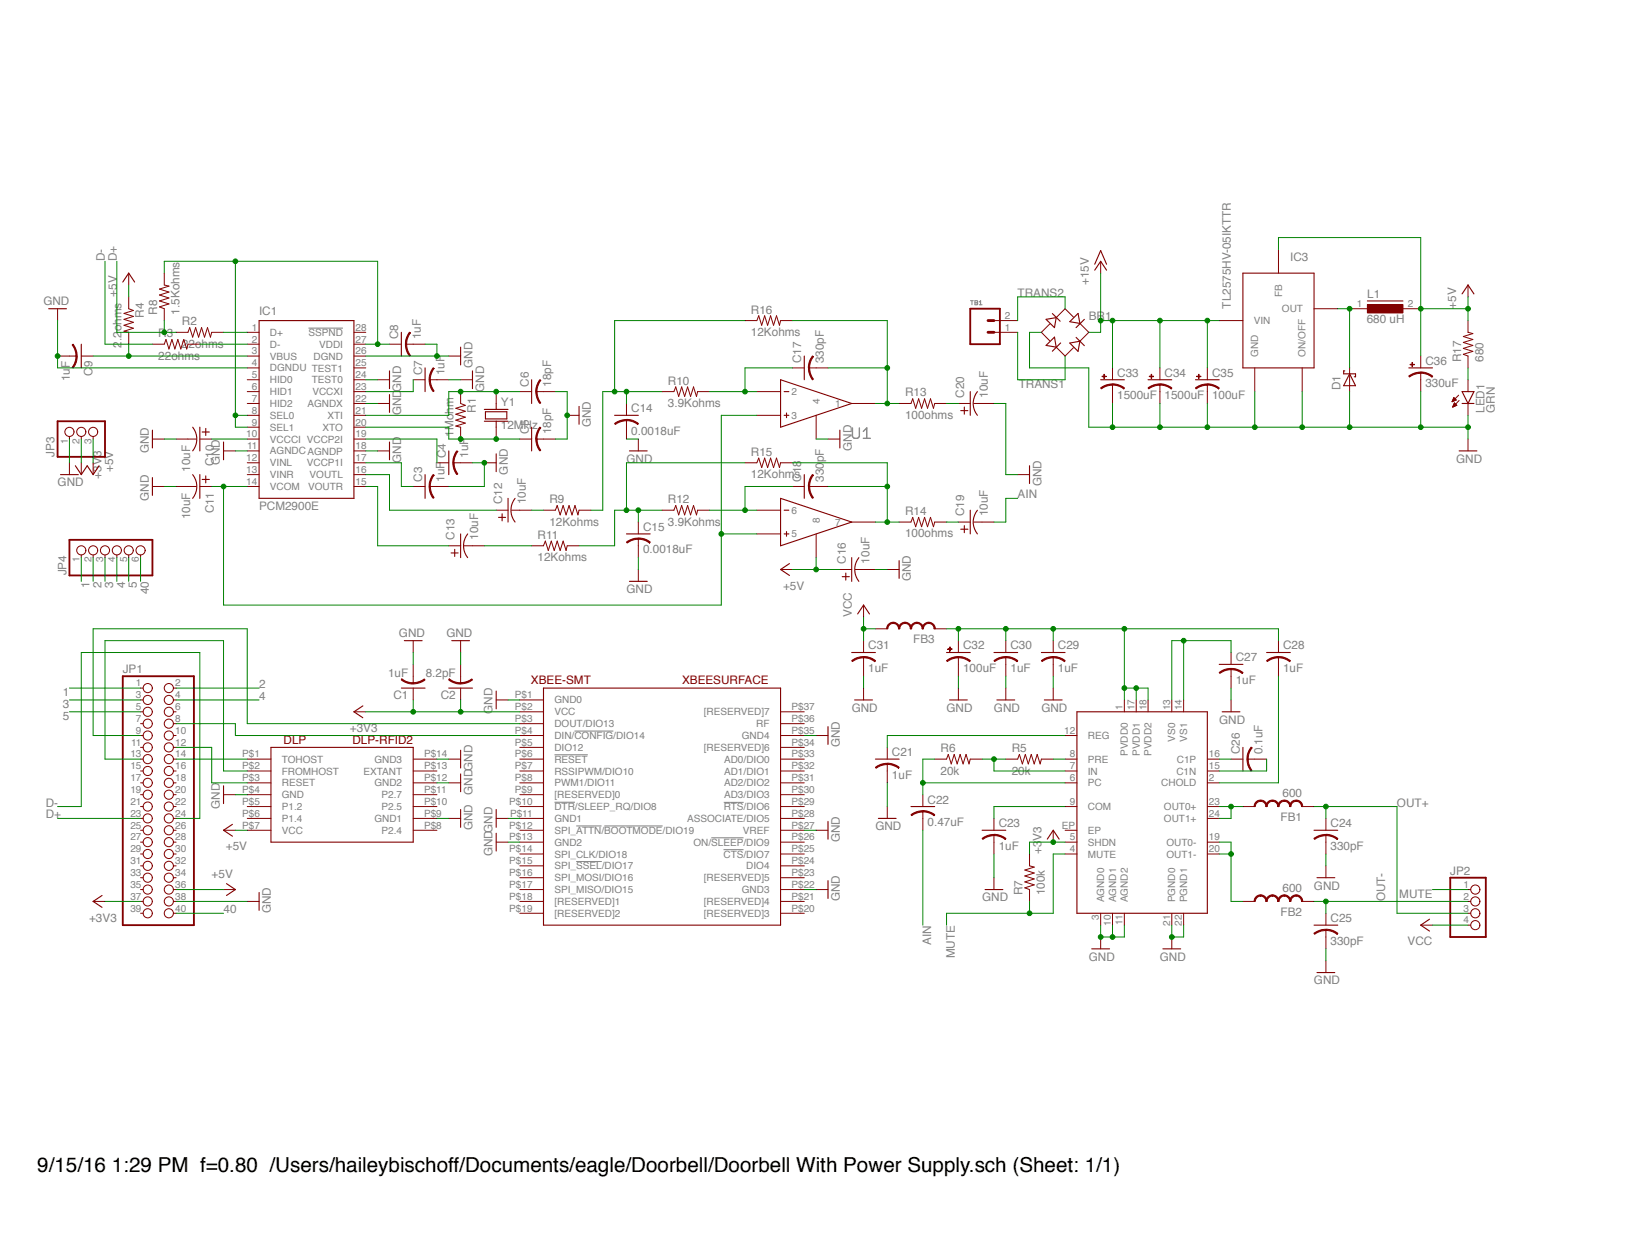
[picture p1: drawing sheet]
<svg xmlns="http://www.w3.org/2000/svg" width="279mm" height="216mm" viewBox="0 0 279 216" stroke-linecap="round" stroke-linejoin="round" font-family="sans-serif">
<defs><g id="words">
<text font-size="3.5" x="6.4" y="200.8">9/15/16 1:29 PM f=0.80 /Users/haileybischoff/Documents/eagle/Doorbell/Doorbell With Power Supply.sch (Sheet: 1/1)</text>
<g font-size="2" fill="#808080">
<text x="18" y="44.8" transform="rotate(-90 18 44.8)">D-</text>
<text x="20" y="44.8" transform="rotate(-90 20 44.8)">D+</text>
<text x="221.2" y="44.8">IC3</text>
<text x="7.4" y="52.3">GND</text>
<text x="20" y="50.9" transform="rotate(-90 20 50.9)">+5V</text>
<text x="27" y="53.9" transform="rotate(-90 27 53.9)">R8</text>
<text x="30.8" y="53.9" transform="rotate(-90 30.8 53.9)">1.5Kohms</text>
<text x="44.4" y="53.9">IC1</text>
<text x="128.7" y="53.7">R16</text>
<text x="174.4" y="50.9">TRANS2</text>
<text x="186.6" y="48.8" transform="rotate(-90 186.6 48.8)">+15V</text>
<text x="211" y="52.9" transform="rotate(-90 211 52.9)">TL2575HV-05IKTTR</text>
<text x="234.4" y="51.1">L1</text>
<text x="249.6" y="52.9" transform="rotate(-90 249.6 52.9)">+5V</text>
<text x="20.8" y="59.6" transform="rotate(-90 20.8 59.6)">2.2ohms</text>
<text x="24.7" y="54.4" transform="rotate(-90 24.7 54.4)">R4</text>
<text x="27.1" y="57.8">R3</text>
<text x="31.2" y="59.6">22ohms</text>
<text x="31.2" y="55.7">R2</text>
<text x="68.3" y="58.2" transform="rotate(-90 68.3 58.2)">C8</text>
<text x="72.1" y="58.2" transform="rotate(-90 72.1 58.2)">1uF</text>
<text x="128.7" y="57.6">12Kohms</text>
<text x="186.6" y="54.9">BR1</text>
<text x="234.3" y="55.3">680 uH</text>
<text x="12" y="65.3" transform="rotate(-90 12 65.3)">1uF</text>
<text x="15.9" y="64.4" transform="rotate(-90 15.9 64.4)">C9</text>
<text x="27.1" y="61.6">22ohms</text>
<text x="72.3" y="64.3" transform="rotate(-90 72.3 64.3)">C7</text>
<text x="76.2" y="64.3" transform="rotate(-90 76.2 64.3)">1uF</text>
<text x="81" y="63" transform="rotate(-90 81 63)">GND</text>
<text x="114.5" y="65.9">R10</text>
<text x="137.4" y="62.2" transform="rotate(-90 137.4 62.2)">C17</text>
<text x="141.2" y="62.2" transform="rotate(-90 141.2 62.2)">330pF</text>
<text x="191.5" y="64.6">C33</text>
<text x="199.6" y="64.6">C34</text>
<text x="207.8" y="64.6">C35</text>
<text x="244.3" y="62.5">C36</text>
<text x="250.4" y="62" transform="rotate(-90 250.4 62)">R17</text>
<text x="254.3" y="62" transform="rotate(-90 254.3 62)">680</text>
<text x="68.8" y="71.2" transform="rotate(-90 68.8 71.2)">GNDGND</text>
<text x="81.6" y="70.7" transform="rotate(-90 81.6 70.7)">R1</text>
<text x="83" y="67.1" transform="rotate(-90 83 67.1)">GND</text>
<text x="85.9" y="69.6">Y1</text>
<text x="90.6" y="66.3" transform="rotate(-90 90.6 66.3)">C6</text>
<text x="94.5" y="66.3" transform="rotate(-90 94.5 66.3)">18pF</text>
<text x="108.2" y="70.7">C14</text>
<text x="114.5" y="69.7">3.9Kohms</text>
<text x="155.1" y="71.8">100ohms</text>
<text x="155.1" y="67.9">R13</text>
<text x="165.3" y="68.1" transform="rotate(-90 165.3 68.1)">C20</text>
<text x="169.4" y="68.1" transform="rotate(-90 169.4 68.1)">10uF</text>
<text x="174.6" y="66.5">TRANS1</text>
<text x="191.5" y="68.4">1500uF</text>
<text x="199.6" y="68.4">1500uF</text>
<text x="207.8" y="68.4">100uF</text>
<text x="229.8" y="66.9" transform="rotate(-90 229.8 66.9)">D1</text>
<text x="244.3" y="66.4">330uF</text>
<text x="254.5" y="70.8" transform="rotate(-90 254.5 70.8)">LED1</text>
<text x="256.2" y="70.8" transform="rotate(-90 256.2 70.8)">GRN</text>
<text x="25.5" y="77.7" transform="rotate(-90 25.5 77.7)">GND</text>
<text x="77.7" y="74.8" transform="rotate(-90 77.7 74.8)">1Mohm</text>
<text x="85.9" y="73.5">12MHz</text>
<text x="90.6" y="74.4" transform="rotate(-90 90.6 74.4)">C5</text>
<text x="94.5" y="74.4" transform="rotate(-90 94.5 74.4)">18pF</text>
<text x="101.3" y="73.2" transform="rotate(-90 101.3 73.2)">GND</text>
<text x="108.2" y="74.5">0.0018uF</text>
<text x="146" y="77.3" transform="rotate(-90 146 77.3)">GND</text>
<text x="9.4" y="78.3" transform="rotate(-90 9.4 78.3)">JP3</text>
<text x="9.9" y="83.4">GND</text>
<text x="17.4" y="82" transform="rotate(-90 17.4 82)">+3V3</text>
<text x="19.4" y="80.9" transform="rotate(-90 19.4 80.9)">+5V</text>
<text x="32.6" y="80.8" transform="rotate(-90 32.6 80.8)">10uF</text>
<text x="36.7" y="79.9" transform="rotate(-90 36.7 79.9)">C10</text>
<text x="37.7" y="79.7" transform="rotate(-90 37.7 79.7)">GND</text>
<text x="68.8" y="79.3" transform="rotate(-90 68.8 79.3)">GND</text>
<text x="72.3" y="82.5" transform="rotate(-90 72.3 82.5)">C3</text>
<text x="76.2" y="82.5" transform="rotate(-90 76.2 82.5)">1uF</text>
<text x="76.4" y="78.5" transform="rotate(-90 76.4 78.5)">C4</text>
<text x="80.3" y="78.5" transform="rotate(-90 80.3 78.5)">1uF</text>
<text x="87.1" y="81.3" transform="rotate(-90 87.1 81.3)">GND</text>
<text x="107.4" y="79.3">GND</text>
<text x="128.7" y="81.9">12Kohms</text>
<text x="128.7" y="78.1">R15</text>
<text x="137.4" y="82.5" transform="rotate(-90 137.4 82.5)">C18</text>
<text x="141.2" y="82.5" transform="rotate(-90 141.2 82.5)">330pF</text>
<text x="178.5" y="83.4" transform="rotate(-90 178.5 83.4)">GND</text>
<text x="249.6" y="79.3">GND</text>
<text x="25.5" y="85.8" transform="rotate(-90 25.5 85.8)">GND</text>
<text x="32.6" y="89" transform="rotate(-90 32.6 89)">10uF</text>
<text x="36.7" y="87.9" transform="rotate(-90 36.7 87.9)">C11</text>
<text x="44.4" y="87.4">PCM2900E</text>
<text x="86.1" y="86.4" transform="rotate(-90 86.1 86.4)">C12</text>
<text x="90.1" y="86.4" transform="rotate(-90 90.1 86.4)">10uF</text>
<text x="94.2" y="86.2">R9</text>
<text x="114.5" y="86.2">R12</text>
<text x="155.1" y="88.3">R14</text>
<text x="165.3" y="88.4" transform="rotate(-90 165.3 88.4)">C19</text>
<text x="169.4" y="88.4" transform="rotate(-90 169.4 88.4)">10uF</text>
<text x="174.4" y="85.4">AIN</text>
<text x="77.9" y="92.5" transform="rotate(-90 77.9 92.5)">C13</text>
<text x="82" y="92.5" transform="rotate(-90 82 92.5)">10uF</text>
<text x="92.1" y="92.3">R11</text>
<text x="94.2" y="90.1">12Kohms</text>
<text x="110.2" y="94.8">0.0018uF</text>
<text x="110.2" y="91">C15</text>
<text x="114.5" y="90.1">3.9Kohms</text>
<text x="155.1" y="92.1">100ohms</text>
<text x="11.4" y="98.6" transform="rotate(-90 11.4 98.6)">JP4</text>
<text x="15.3" y="100.7" transform="rotate(-90 15.3 100.7)">1</text>
<text x="17.4" y="100.7" transform="rotate(-90 17.4 100.7)">2</text>
<text x="19.4" y="100.7" transform="rotate(-90 19.4 100.7)">3</text>
<text x="21.4" y="100.7" transform="rotate(-90 21.4 100.7)">4</text>
<text x="23.5" y="100.7" transform="rotate(-90 23.5 100.7)">5</text>
<text x="25.5" y="101.9" transform="rotate(-90 25.5 101.9)">40</text>
<text x="92.1" y="96.2">12Kohms</text>
<text x="107.4" y="101.6">GND</text>
<text x="134.2" y="101">+5V</text>
<text x="145" y="96.6" transform="rotate(-90 145 96.6)">C16</text>
<text x="149" y="96.6" transform="rotate(-90 149 96.6)">10uF</text>
<text x="156.1" y="99.6" transform="rotate(-90 156.1 99.6)">GND</text>
<text x="146" y="105.7" transform="rotate(-90 146 105.7)">VCC</text>
<text x="68.4" y="109.2">GND</text>
<text x="76.5" y="109.2">GND</text>
<text x="148.8" y="111.3">C31</text>
<text x="156.5" y="110.2">FB3</text>
<text x="165.1" y="111.3">C32</text>
<text x="173.2" y="111.3">C30</text>
<text x="181.3" y="111.3">C29</text>
<text x="211.8" y="113.3">C27</text>
<text x="219.9" y="111.3">C28</text>
<text x="10.8" y="119.3">1</text>
<text x="21" y="115.4">JP1</text>
<text x="44.4" y="117.9">2</text>
<text x="44.4" y="119.9">4</text>
<text x="66.5" y="116">1uF</text>
<text x="67.4" y="119.8">C1</text>
<text x="73" y="116">8.2pF</text>
<text x="75.6" y="119.8">C2</text>
<text x="148.8" y="115.1">1uF</text>
<text x="165.1" y="115.1">100uF</text>
<text x="173.2" y="115.1">1uF</text>
<text x="181.3" y="115.1">1uF</text>
<text x="211.8" y="117.2">1uF</text>
<text x="219.9" y="115.1">1uF</text>
<text x="10.8" y="121.3">3</text>
<text x="10.8" y="123.4">5</text>
<text x="60" y="125.4">+3V3</text>
<text x="84.4" y="122.4" transform="rotate(-90 84.4 122.4)">GND</text>
<text x="146" y="122">GND</text>
<text x="162.2" y="122">GND</text>
<text x="170.4" y="122">GND</text>
<text x="178.5" y="122">GND</text>
<text x="209" y="124">GND</text>
<text x="144" y="128" transform="rotate(-90 144 128)">GND</text>
<text x="152.9" y="129.6">C21</text>
<text x="161.2" y="128.9">R6</text>
<text x="173.4" y="128.9">R5</text>
<text x="212.5" y="129.3" transform="rotate(-90 212.5 129.3)">C26</text>
<text x="216.4" y="129.3" transform="rotate(-90 216.4 129.3)">0.1uF</text>
<text x="81" y="136.2" transform="rotate(-90 81 136.2)">GNDGND</text>
<text x="152.9" y="133.4">1uF</text>
<text x="159" y="137.7">C22</text>
<text x="161.2" y="132.7">20k</text>
<text x="173.4" y="132.7">20k</text>
<text x="219.9" y="136.6">600</text>
<text x="7.8" y="138.2">D-</text>
<text x="7.8" y="140.2">D+</text>
<text x="37.7" y="138.6" transform="rotate(-90 37.7 138.6)">GND</text>
<text x="81" y="142.3" transform="rotate(-90 81 142.3)">GND</text>
<text x="150.1" y="142.3">GND</text>
<text x="159" y="141.6">0.47uF</text>
<text x="171.2" y="141.8">C23</text>
<text x="219.5" y="140.6">FB1</text>
<text x="228.1" y="141.8">C24</text>
<text x="239.4" y="138.2">OUT+</text>
<text x="38.7" y="145.7">+5V</text>
<text x="84.4" y="146.7" transform="rotate(-90 84.4 146.7)">GNDGND</text>
<text x="144" y="144.3" transform="rotate(-90 144 144.3)">GND</text>
<text x="171.2" y="145.6">1uF</text>
<text x="178.5" y="146.3" transform="rotate(-90 178.5 146.3)">+3V3</text>
<text x="228.1" y="145.6">330pF</text>
<text x="248.6" y="149.9">JP2</text>
<text x="36.3" y="150.4">+5V</text>
<text x="144" y="154.5" transform="rotate(-90 144 154.5)">GND</text>
<text x="168.3" y="154.5">GND</text>
<text x="175.3" y="153.4" transform="rotate(-90 175.3 153.4)">R7</text>
<text x="179.1" y="153.4" transform="rotate(-90 179.1 153.4)">100k</text>
<text x="219.9" y="152.8">600</text>
<text x="225.2" y="152.4">GND</text>
<text x="237.4" y="154.5" transform="rotate(-90 237.4 154.5)">OUT-</text>
<text x="239.8" y="153.8">MUTE</text>
<text x="15.3" y="157.9">+3V3</text>
<text x="38.3" y="156.5">40</text>
<text x="46.4" y="156.5" transform="rotate(-90 46.4 156.5)">GND</text>
<text x="159.6" y="161.9" transform="rotate(-90 159.6 161.9)">AIN</text>
<text x="219.5" y="156.9">FB2</text>
<text x="228.1" y="161.9">330pF</text>
<text x="228.1" y="158">C25</text>
<text x="241.3" y="162">VCC</text>
<text x="163.7" y="164.2" transform="rotate(-90 163.7 164.2)">MUTE</text>
<text x="186.6" y="164.6">GND</text>
<text x="198.8" y="164.6">GND</text>
<text x="225.2" y="168.7">GND</text>
</g>
<g font-size="2" fill="#820000">
<text x="91" y="117.3">XBEE-SMT</text>
<text x="116.9" y="117.3">XBEESURFACE</text>
<text x="48.6" y="127.4">DLP</text>
<text x="60.4" y="127.4">DLP-RFID2</text>
</g>
<g font-size="1.7" fill="#808080">
<text x="219.7" y="53.5">OUT</text>
<text x="219.7" y="50.8" transform="rotate(-90 219.7 50.8)">FB</text>
<text x="232.6" y="52.6">1</text>
<text x="241.3" y="52.6">2</text>
<text x="43.2" y="56.7">1</text>
<text x="43.2" y="58.7">2</text>
<text x="46.3" y="57.6">D+</text>
<text x="46.3" y="59.6">D-</text>
<text x="52.9" y="57.6">SSPND</text>
<text x="54.7" y="59.6">VDDI</text>
<text x="60.9" y="58.7">27</text>
<text x="60.9" y="56.7">28</text>
<text x="172.2" y="56.7">1</text>
<text x="172.2" y="54.6">2</text>
<text x="214.9" y="55.5">VIN</text>
<text x="43.2" y="60.7">3</text>
<text x="43.2" y="62.8">4</text>
<text x="43.2" y="64.8">5</text>
<text x="46.3" y="61.6">VBUS</text>
<text x="46.3" y="63.7">DGNDU TEST1</text>
<text x="46.3" y="65.7">HID0</text>
<text x="53.5" y="65.7">TEST0</text>
<text x="53.7" y="61.6">DGND</text>
<text x="60.9" y="64.8">24</text>
<text x="60.9" y="62.8">25</text>
<text x="60.9" y="60.7">26</text>
<text x="215.7" y="61.2" transform="rotate(-90 215.7 61.2)">GND</text>
<text x="223.8" y="61.2" transform="rotate(-90 223.8 61.2)">ON/OFF</text>
<text x="43.2" y="66.8">6</text>
<text x="43.2" y="68.9">7</text>
<text x="43.2" y="70.9">8</text>
<text x="46.3" y="67.7">HID1</text>
<text x="46.3" y="69.7">HID2</text>
<text x="46.3" y="71.8">SEL0</text>
<text x="52.7" y="69.8">AGNDX</text>
<text x="53.5" y="67.7">VCCXI</text>
<text x="56.1" y="71.8">XTI</text>
<text x="60.9" y="70.9">21</text>
<text x="60.9" y="68.9">22</text>
<text x="60.9" y="66.8">23</text>
<text x="135.7" y="67.7">2</text>
<text x="135.7" y="71.8">3</text>
<text x="140.5" y="69.3" transform="rotate(-90 140.5 69.3)">4</text>
<text x="143.2" y="69.8">1</text>
<text x="11.6" y="76" transform="rotate(-90 11.6 76)">1</text>
<text x="13.6" y="76" transform="rotate(-90 13.6 76)">2</text>
<text x="15.7" y="76" transform="rotate(-90 15.7 76)">3</text>
<text x="42.2" y="74.9">10</text>
<text x="42.3" y="77">11</text>
<text x="43.2" y="72.9">9</text>
<text x="46.3" y="73.8">SEL1</text>
<text x="46.3" y="75.8">VCCCI VCCP2I</text>
<text x="46.3" y="77.9">AGNDCAGNDP</text>
<text x="55.3" y="73.8">XTO</text>
<text x="60.9" y="77">18</text>
<text x="60.9" y="74.9">19</text>
<text x="60.9" y="72.9">20</text>
<text x="42.2" y="79">12</text>
<text x="42.2" y="81">13</text>
<text x="42.2" y="83.1">14</text>
<text x="46.3" y="79.9">VINL</text>
<text x="46.3" y="81.9">VINR</text>
<text x="46.3" y="84">VCOM</text>
<text x="52.6" y="79.9">VCCP1I</text>
<text x="52.8" y="84">VOUTR</text>
<text x="53.1" y="81.9">VOUTL</text>
<text x="60.9" y="83.1">15</text>
<text x="60.9" y="81">16</text>
<text x="60.9" y="79">17</text>
<text x="135.7" y="88">6</text>
<text x="140.5" y="89.6" transform="rotate(-90 140.5 89.6)">8</text>
<text x="135.7" y="92.1">5</text>
<text x="143.2" y="90.1">7</text>
<text x="13.6" y="96.3" transform="rotate(-90 13.6 96.3)">1</text>
<text x="15.7" y="96.3" transform="rotate(-90 15.7 96.3)">2</text>
<text x="17.7" y="96.3" transform="rotate(-90 17.7 96.3)">3</text>
<text x="19.7" y="96.3" transform="rotate(-90 19.7 96.3)">4</text>
<text x="21.8" y="96.3" transform="rotate(-90 21.8 96.3)">5</text>
<text x="23.8" y="96.3" transform="rotate(-90 23.8 96.3)">6</text>
<text x="23.3" y="117.6">1</text>
<text x="23.3" y="119.6">3</text>
<text x="30" y="117.6">2</text>
<text x="30" y="119.6">4</text>
<text x="88.2" y="119.6">P$1</text>
<text x="23.3" y="121.7">5</text>
<text x="23.3" y="123.7">7</text>
<text x="23.3" y="125.7">9</text>
<text x="30" y="121.7">6</text>
<text x="30" y="123.7">8</text>
<text x="30" y="125.7">10</text>
<text x="88.2" y="121.7">P$2</text>
<text x="88.2" y="123.7">P$3</text>
<text x="88.2" y="125.7">P$4</text>
<text x="95" y="120.5">GND0</text>
<text x="95" y="122.6">VCC</text>
<text x="95" y="124.6">DOUT/DIO13</text>
<text x="120.6" y="122.6">[RESERVED]7</text>
<text x="129.6" y="124.6">RF</text>
<text x="135.7" y="125.7">P$35</text>
<text x="135.7" y="123.7">P$36</text>
<text x="135.7" y="121.7">P$37</text>
<text x="182.4" y="125.7">12</text>
<text x="192.4" y="121.7" transform="rotate(-90 192.4 121.7)">1</text>
<text x="194.5" y="121.7" transform="rotate(-90 194.5 121.7)">17</text>
<text x="196.5" y="121.7" transform="rotate(-90 196.5 121.7)">18</text>
<text x="200.6" y="121.7" transform="rotate(-90 200.6 121.7)">13</text>
<text x="202.6" y="121.7" transform="rotate(-90 202.6 121.7)">14</text>
<text x="22.3" y="129.8">13</text>
<text x="22.3" y="131.8">15</text>
<text x="22.5" y="127.8">11</text>
<text x="30" y="127.8">12</text>
<text x="30" y="129.8">14</text>
<text x="30" y="131.8">16</text>
<text x="41.5" y="129.8">P$1</text>
<text x="41.5" y="131.8">P$2</text>
<text x="48.3" y="130.7">TOHOST</text>
<text x="64.2" y="130.7">GND3</text>
<text x="72.7" y="131.8">P$13</text>
<text x="72.7" y="129.8">P$14</text>
<text x="88.2" y="127.8">P$5</text>
<text x="88.2" y="131.8">P$7</text>
<text x="88.2" y="129.8">P$6</text>
<text x="95" y="126.6">DIN/CONFIG/DIO14</text>
<text x="95" y="128.7">DIO12</text>
<text x="95" y="130.7">RESET</text>
<text x="120.6" y="128.7">[RESERVED]6</text>
<text x="124.1" y="130.7">AD0/DIO0</text>
<text x="127.2" y="126.6">GND4</text>
<text x="135.7" y="131.8">P$32</text>
<text x="135.7" y="129.8">P$33</text>
<text x="135.7" y="127.8">P$34</text>
<text x="183.4" y="129.8">8</text>
<text x="183.4" y="131.8">7</text>
<text x="186.5" y="126.6">REG</text>
<text x="186.5" y="130.7">PRE</text>
<text x="193.3" y="129.5" transform="rotate(-90 193.3 129.5)">PVDD0</text>
<text x="195.4" y="129.5" transform="rotate(-90 195.4 129.5)">PVDD1</text>
<text x="197.4" y="129.5" transform="rotate(-90 197.4 129.5)">PVDD2</text>
<text x="201.5" y="127.1" transform="rotate(-90 201.5 127.1)">VS0</text>
<text x="201.7" y="130.7">C1P</text>
<text x="203.5" y="127.1" transform="rotate(-90 203.5 127.1)">VS1</text>
<text x="207.2" y="131.8">15</text>
<text x="207.2" y="129.8">16</text>
<text x="22.3" y="133.9">17</text>
<text x="22.3" y="135.9">19</text>
<text x="22.3" y="137.9">21</text>
<text x="30" y="133.9">18</text>
<text x="30" y="135.9">20</text>
<text x="30" y="137.9">22</text>
<text x="41.5" y="133.9">P$3</text>
<text x="41.5" y="135.9">P$4</text>
<text x="41.5" y="137.9">P$5</text>
<text x="48.3" y="132.7">FROMHOST</text>
<text x="48.3" y="134.8">RESET</text>
<text x="48.3" y="136.8">GND</text>
<text x="62.3" y="132.7">EXTANT</text>
<text x="64.2" y="134.8">GND2</text>
<text x="65.4" y="136.8">P2.7</text>
<text x="72.7" y="137.9">P$10</text>
<text x="72.7" y="135.9">P$11</text>
<text x="72.7" y="133.9">P$12</text>
<text x="87.3" y="137.9">P$10</text>
<text x="88.2" y="133.9">P$8</text>
<text x="88.2" y="135.9">P$9</text>
<text x="95" y="132.7">RSSIPWM/DIO10</text>
<text x="95" y="134.8">PWM1/DIO11</text>
<text x="95" y="136.8">[RESERVED]0</text>
<text x="124.1" y="136.8">AD3/DIO3</text>
<text x="124.1" y="134.8">AD2/DIO2</text>
<text x="124.1" y="132.7">AD1/DIO1</text>
<text x="135.7" y="137.9">P$29</text>
<text x="135.7" y="135.9">P$30</text>
<text x="135.7" y="133.9">P$31</text>
<text x="183.4" y="137.9">9</text>
<text x="183.4" y="133.9">6</text>
<text x="186.5" y="132.7">IN</text>
<text x="186.5" y="134.8">PC</text>
<text x="199.1" y="134.8">CHOLD</text>
<text x="201.6" y="132.7">C1N</text>
<text x="207.2" y="133.9">2</text>
<text x="207.2" y="137.9">23</text>
<text x="22.3" y="140">23</text>
<text x="22.3" y="142">25</text>
<text x="30" y="140">24</text>
<text x="30" y="142">26</text>
<text x="41.5" y="140">P$6</text>
<text x="41.5" y="142">P$7</text>
<text x="48.3" y="138.8">P1.2</text>
<text x="48.3" y="140.8">P1.4</text>
<text x="48.3" y="142.9">VCC</text>
<text x="64.2" y="140.9">GND1</text>
<text x="65.4" y="142.9">P2.4</text>
<text x="65.4" y="138.8">P2.5</text>
<text x="72.7" y="142">P$8</text>
<text x="72.7" y="140">P$9</text>
<text x="87.3" y="142">P$12</text>
<text x="87.4" y="140">P$11</text>
<text x="95" y="138.8">DTR/SLEEP_RQ/DIO8</text>
<text x="95" y="140.8">GND1</text>
<text x="95" y="142.9">SPI_ATTN/BOOTMODE/DIO19</text>
<text x="117.8" y="140.9">ASSOCIATE/DIO5</text>
<text x="124.1" y="138.8">RTS/DIO6</text>
<text x="127.4" y="142.9">VREF</text>
<text x="135.7" y="142">P$27</text>
<text x="135.7" y="140">P$28</text>
<text x="182" y="142">EP</text>
<text x="186.5" y="138.8">COM</text>
<text x="186.5" y="142.9">EP</text>
<text x="199.5" y="138.8">OUT0+</text>
<text x="199.5" y="140.9">OUT1+</text>
<text x="207.2" y="140">24</text>
<text x="22.3" y="144">27</text>
<text x="22.3" y="146">29</text>
<text x="22.3" y="148.1">31</text>
<text x="30" y="144">28</text>
<text x="30" y="146">30</text>
<text x="30" y="148.1">32</text>
<text x="87.3" y="144">P$13</text>
<text x="87.3" y="146">P$14</text>
<text x="87.3" y="148.1">P$15</text>
<text x="95" y="144.9">GND2</text>
<text x="95" y="146.9">SPI_CLK/DIO18</text>
<text x="95" y="149">SPI_SSEL/DIO17</text>
<text x="118.9" y="144.9">ON/SLEEP/DIO9</text>
<text x="124" y="146.9">CTS/DIO7</text>
<text x="127.9" y="149">DIO4</text>
<text x="135.7" y="148.1">P$24</text>
<text x="135.7" y="146">P$25</text>
<text x="135.7" y="144">P$26</text>
<text x="183.4" y="144">5</text>
<text x="183.4" y="146">4</text>
<text x="186.5" y="144.9">SHDN</text>
<text x="186.5" y="146.9">MUTE</text>
<text x="199.9" y="144.9">OUT0-</text>
<text x="199.9" y="146.9">OUT1-</text>
<text x="207.2" y="144">19</text>
<text x="207.2" y="146">20</text>
<text x="22.3" y="150.1">33</text>
<text x="22.3" y="152.1">35</text>
<text x="22.3" y="154.2">37</text>
<text x="30" y="150.1">34</text>
<text x="30" y="152.1">36</text>
<text x="30" y="154.2">38</text>
<text x="87.3" y="150.1">P$16</text>
<text x="87.3" y="152.1">P$17</text>
<text x="87.3" y="154.2">P$18</text>
<text x="95" y="151">SPI_MOSI/DIO16</text>
<text x="95" y="153">SPI_MISO/DIO15</text>
<text x="95" y="155.1">[RESERVED]1</text>
<text x="120.6" y="155.1">[RESERVED]4</text>
<text x="120.6" y="151">[RESERVED]5</text>
<text x="127.2" y="153">GND3</text>
<text x="135.7" y="154.2">P$21</text>
<text x="135.7" y="152.1">P$22</text>
<text x="135.7" y="150.1">P$23</text>
<text x="189.3" y="154.6" transform="rotate(-90 189.3 154.6)">AGND0</text>
<text x="191.3" y="154.6" transform="rotate(-90 191.3 154.6)">AGND1</text>
<text x="193.3" y="154.6" transform="rotate(-90 193.3 154.6)">AGND2</text>
<text x="201.5" y="154.6" transform="rotate(-90 201.5 154.6)">PGND0</text>
<text x="203.5" y="154.6" transform="rotate(-90 203.5 154.6)">PGND1</text>
<text x="250.8" y="152.1">1</text>
<text x="250.8" y="154.2">2</text>
<text x="22.3" y="156.2">39</text>
<text x="30" y="156.2">40</text>
<text x="87.3" y="156.2">P$19</text>
<text x="95" y="157.1">[RESERVED]2</text>
<text x="120.6" y="157.1">[RESERVED]3</text>
<text x="135.7" y="156.2">P$20</text>
<text x="188.4" y="157.7" transform="rotate(-90 188.4 157.7)">3</text>
<text x="190.4" y="158.7" transform="rotate(-90 190.4 158.7)">10</text>
<text x="192.4" y="158.5" transform="rotate(-90 192.4 158.5)">11</text>
<text x="200.6" y="158.7" transform="rotate(-90 200.6 158.7)">21</text>
<text x="202.6" y="158.7" transform="rotate(-90 202.6 158.7)">22</text>
<text x="250.8" y="156.2">3</text>
<text x="250.8" y="158.2">4</text>
</g>
</g></defs>
<g fill="none" stroke="#808080" stroke-width=".17">
<path d="M52.9 56.2h5.9M166.4 51.5h.4M166.6 51.5v.7M167.1 51.5l.5 .1-.1 .6h-.4zM167.1 51.9h.4M167.9 52.2h.4M167.9 51.8l.2-.3v.7M95 129.3h5.8M95 137.5h3.6M98.5 125.3h6.6M124.1 137.5h3.4M98.8 141.5h4.3"/>
<path d="M98.8 147.6h4.4M103.6 141.5h10M121.9 143.6h5.5M124 145.6h3.4"/>
</g>
<path d="M146.1 73.3v1.5l.3 .3h.6l.3-.3v-1.5M148 75.1h1.2M148 73.9l.6-.6v1.8" fill="none" stroke="#808080" stroke-width=".23"/>
<path d="M21 115.9h12.2v42.6h-12.2z" fill="none" stroke="#820000" stroke-width=".32"/>
<g fill="none" stroke="#820000" stroke-width=".17">
<path d="M24.1 117.9h.4M24.1 119.9h.4M29.7 117.9h.5M29.7 119.9h.5M70.8 115.9v1.2M85.1 119.9h2M24.1 122h.4M24.1 124h.4M24.1 126h.4M24.1 128.1h.4M24.1 130.1h.4M24.1 132.1h.4"/>
<path d="M24.1 134.1h.4M24.1 136.2h.4M24.1 138.2h.4M29.7 122h.5M29.7 124h.5M29.7 126h.5M29.7 128.1h.5M29.7 130.1h.5M29.7 132.1h.5M29.7 134.1h.5M29.7 136.2h.5M29.7 138.2h.5"/>
<path d="M38.3 136.2h2M60.7 122h2M76.9 130.1h2.1M76.9 134.1h2.1M139.9 126h2M16 154.5h2M24.1 140.2h.4M24.1 142.3h.4M24.1 144.3h.4M24.1 146.3h.4M24.1 148.4h.4M24.1 150.4h.4"/>
<path d="M24.1 152.4h.4M24.1 154.5h.4M24.1 156.5h.4M29.7 140.2h.5M29.7 142.3h.5M29.7 144.3h.5M29.7 146.3h.5M29.7 148.4h.5M29.7 150.4h.5M29.7 152.4h.5M29.7 154.5h.5M29.7 156.5h.5"/>
<path d="M38.3 142.3h2M38.3 152.4h2M42.4 154.5h2M76.9 140.2h2.1M85.1 140.2h2M85.1 144.3h2M139.9 142.3h2M139.9 152.4h2"/>
<circle cx="25.3" cy="119.9" r=".78"/>
<circle cx="25.3" cy="117.9" r=".78"/>
<circle cx="28.9" cy="119.9" r=".78"/>
<circle cx="28.9" cy="117.9" r=".78"/>
<circle cx="25.3" cy="138.2" r=".78"/>
<circle cx="25.3" cy="130.1" r=".78"/>
<circle cx="25.3" cy="126" r=".78"/>
<circle cx="25.3" cy="132.1" r=".78"/>
<circle cx="25.3" cy="128.1" r=".78"/>
<circle cx="25.3" cy="122" r=".78"/>
<circle cx="25.3" cy="136.2" r=".78"/>
<circle cx="25.3" cy="124" r=".78"/>
<circle cx="25.3" cy="134.1" r=".78"/>
<circle cx="28.9" cy="138.2" r=".78"/>
<circle cx="28.9" cy="128.1" r=".78"/>
<circle cx="28.9" cy="130.1" r=".78"/>
<circle cx="28.9" cy="122" r=".78"/>
<circle cx="28.9" cy="126" r=".78"/>
<circle cx="28.9" cy="136.2" r=".78"/>
<circle cx="28.9" cy="132.1" r=".78"/>
<circle cx="28.9" cy="124" r=".78"/>
<circle cx="28.9" cy="134.1" r=".78"/>
<circle cx="25.3" cy="148.4" r=".78"/>
<circle cx="25.3" cy="152.4" r=".78"/>
<circle cx="25.3" cy="154.5" r=".78"/>
<circle cx="25.3" cy="150.4" r=".78"/>
<circle cx="25.3" cy="156.5" r=".78"/>
<circle cx="25.3" cy="144.3" r=".78"/>
<circle cx="25.3" cy="146.3" r=".78"/>
<circle cx="25.3" cy="142.3" r=".78"/>
<circle cx="25.3" cy="140.2" r=".78"/>
<circle cx="28.9" cy="148.4" r=".78"/>
<circle cx="28.9" cy="144.3" r=".78"/>
<circle cx="28.9" cy="150.4" r=".78"/>
<circle cx="28.9" cy="142.3" r=".78"/>
<circle cx="28.9" cy="152.4" r=".78"/>
<circle cx="28.9" cy="146.3" r=".78"/>
<circle cx="28.9" cy="154.5" r=".78"/>
<circle cx="28.9" cy="156.5" r=".78"/>
<circle cx="28.9" cy="140.2" r=".78"/>
</g>
<g fill="none" stroke="#820000" stroke-width=".19">
<path d="M68.8 117.9h4.1M85.1 118.4v3.1M38.3 134.6v3.1M62.2 121l-1.5 1 1.5 1M79 128.6v3M79 132.6v3.1M79 138.7v3.1M85.1 138.7v3.1M141.9 124.5v3.1M17.5 153.4l-1.5 1.1 1.5 1M38.8 151.4l1.5 1-1.5 1M39.8 141.3l-1.5 1 1.5 1"/>
<path d="M44.4 152.9v3.1M85.1 142.8v3M141.9 140.7v3.1M141.9 150.9v3.1"/>
</g>
<path d="M68.9 116.3l.7 .5 1.2 .2v.2l-.7-.1-.8-.3-.5-.3z" fill-rule="evenodd" fill="#820000"/>
<path d="M68.9 116.3l.7 .5 1.2 .2v.2l-.6-.1-.9-.3-.5-.3z" fill="none" stroke="#820000" stroke-width=".17"/>
<path d="M70.8 117l.8-.1 1.1-.6 .2 .2-.6 .3-.8 .3-.7 .1z" fill-rule="evenodd" fill="#820000"/>
<path d="M70.8 117l1.2-.3 .7-.4 .2 .2-.6 .3-.8 .3-.7 .1zM70.8 113.8v2.1M70.8 117.9v2M79 115.9v1.2" fill="none" stroke="#820000" stroke-width=".17"/>
<path d="M76.9 117.9h4.1" fill="none" stroke="#820000" stroke-width=".19"/>
<path d="M77 116.3l.7 .5 1.3 .2v.2l-.7-.1-.9-.3-.5-.3z" fill-rule="evenodd" fill="#820000"/>
<path d="M77 116.3l.7 .5 1.3 .2v.2l-.7-.1-.8-.3-.6-.3z" fill="none" stroke="#820000" stroke-width=".17"/>
<path d="M79 117l.8-.1 1.1-.6 .1 .2-.6 .3-.8 .3-.6 .1z" fill-rule="evenodd" fill="#820000"/>
<g fill="none" stroke="#820000" stroke-width=".17">
<path d="M42.4 56.9h2M42.4 59h2M60.7 56.9h2M60.7 59h2M42.4 61h2M42.4 63h2M42.4 65.1h2M42.4 67.1h2M42.4 69.1h2M42.4 71.2h2M42.4 73.2h2M42.4 75.2h2"/>
<path d="M42.4 77.3h2M42.4 79.3h2M60.7 61h2M60.7 63h2M60.7 65.1h2M60.7 67.1h2M60.7 69.1h2M60.7 71.2h2M60.7 73.2h2M60.7 75.2h2M60.7 77.3h2M60.7 79.3h2"/>
<path d="M42.4 81.3h2M42.4 83.4h2M60.7 81.3h2M60.7 83.4h2M73.7 83.4h1.2M70.8 109.8v2M79 117l1.1-.3 .8-.4 .1 .2-.6 .3-.8 .3-.6 .1zM79 109.8v2M79 113.8v2.1M79 117.9v2M89.1 119.9h4.1M42.4 130.1h4"/>
<path d="M42.4 132.1h4M42.4 134.1h4M42.4 136.2h4M42.4 138.2h4M70.8 130.1h4.1M70.8 132.1h4.1M70.8 134.1h4.1M70.8 136.2h4.1M70.8 138.2h4.1M89.1 130.1h4.1M89.1 132.1h4.1M89.1 134.1h4.1"/>
<path d="M89.1 136.2h4.1M89.1 138.2h4.1M89.1 122h4.1M89.1 124h4.1M89.1 126h4.1M89.1 128.1h4.1M133.8 130.1h4.1M133.8 132.1h4.1M133.8 134.1h4.1M133.8 136.2h4.1M133.8 138.2h4.1M133.8 122h4.1"/>
<path d="M133.8 124h4.1M133.8 126h4.1M133.8 128.1h4.1M42.4 140.2h4M42.4 142.3h4M70.8 140.2h4.1M70.8 142.3h4.1M89.1 140.2h4.1M89.1 142.3h4.1M89.1 144.3h4.1M89.1 146.3h4.1M89.1 148.4h4.1"/>
<path d="M89.1 150.4h4.1M89.1 152.4h4.1M89.1 154.5h4.1M89.1 156.5h4.1M133.8 140.2h4.1M133.8 142.3h4.1M133.8 144.3h4.1M133.8 146.3h4.1M133.8 148.4h4.1M133.8 150.4h4.1M133.8 152.4h4.1M133.8 154.5h4.1"/>
<path d="M133.8 156.5h4.1"/>
</g>
<path d="M44.4 54.9h16.3v30.5h-16.3zM72.9 81.3v4.1M69.3 109.8h3.1M77.4 109.8h3.1M93.2 117.9h40.6v40.6h-40.6zM46.4 128.1h24.4v16.2h-24.4z" fill="none" stroke="#820000" stroke-width=".19"/>
<path d="M74.3 81.3l.1 .1-.5 1.1-.2 .9h-.1l.1-1.1z" fill-rule="evenodd" fill="#820000"/>
<path d="M74.3 81.3l.1 .1-.5 1.1-.2 .9h-.1l.1-1.1z" fill="none" stroke="#820000" stroke-width=".17"/>
<path d="M73.6 83.4h.2l.2 1.2 .4 .7-.1 .1-.6-1z" fill-rule="evenodd" fill="#820000"/>
<path d="M77.7 79.3h1.3M70.8 83.4h2.1M73.6 83.4h.2l.2 1.2 .4 .7-.1 .1-.6-1zM74.9 83.4h2" fill="none" stroke="#820000" stroke-width=".17"/>
<path d="M76.9 77.3v4" fill="none" stroke="#820000" stroke-width=".19"/>
<path d="M78.3 77.2l.2 .2-.6 1.1-.1 .8h-.2l.2-1.1z" fill-rule="evenodd" fill="#820000"/>
<path d="M78.3 77.2l.2 .2-.6 1.1-.1 .8h-.2l.2-1.1z" fill="none" stroke="#820000" stroke-width=".17"/>
<path d="M77.6 79.3h.2l.1 .8 .6 1.1-.2 .1-.5-.9z" fill-rule="evenodd" fill="#820000"/>
<path d="M74.9 79.3h2M77.6 79.3h.2l.3 1.2 .4 .7-.2 .1-.5-.9zM79 79.3h2M92 75.2h1.2" fill="none" stroke="#820000" stroke-width=".17"/>
<path d="M91.1 73.2v4.1" fill="none" stroke="#820000" stroke-width=".19"/>
<path d="M92.5 73.2l.2 .1-.6 1.1-.1 .8h-.2l.2-1.1z" fill-rule="evenodd" fill="#820000"/>
<path d="M92.5 73.2l.2 .1-.6 1.1-.1 .8h-.2l.2-1z" fill="none" stroke="#820000" stroke-width=".17"/>
<path d="M91.8 75.2h.3l.1 .9 .5 1.1-.2 .1-.5-1z" fill-rule="evenodd" fill="#820000"/>
<path d="M89.1 75.2h2M91.8 75.2h.3l.1 .9 .5 1.1-.2 .1-.5-1zM92 67.1h1.2M93.2 75.2h2" fill="none" stroke="#820000" stroke-width=".17"/>
<path d="M91.1 65.1v4" fill="none" stroke="#820000" stroke-width=".19"/>
<path d="M92.5 65l.2 .2-.6 1.1-.1 .8h-.2l.2-1.1z" fill-rule="evenodd" fill="#820000"/>
<path d="M92.5 65.1l.2 .1-.6 1.1-.1 .8h-.2l.2-1.1z" fill="none" stroke="#820000" stroke-width=".17"/>
<path d="M91.8 67.1h.3l.1 .8 .5 1.1-.2 .1-.5-.9z" fill-rule="evenodd" fill="#820000"/>
<path d="M73.7 65.1h1.2M89.1 67.1h2M91.8 67.1h.3l.1 .8 .5 1.1-.2 .1-.5-.9zM93.2 67.1h2" fill="none" stroke="#820000" stroke-width=".17"/>
<path d="M72.9 63v4.1" fill="none" stroke="#820000" stroke-width=".19"/>
<path d="M74.3 63l.1 .1-.5 1.2-.2 .8h-.1l.1-1.1z" fill-rule="evenodd" fill="#820000"/>
<path d="M74.3 63l.1 .1-.5 1.2-.2 .8h-.1l.1-1.1z" fill="none" stroke="#820000" stroke-width=".17"/>
<path d="M73.6 65.1h.2l.1 .8 .5 1.1-.1 .1-.6-1z" fill-rule="evenodd" fill="#820000"/>
<path d="M69.6 59h1.2M64.7 77.3h2.1M70.8 65.1h2.1M73.6 65.1h.2l.1 .8 .5 1.1-.1 .1-.6-.9zM74.9 65.1h2" fill="none" stroke="#820000" stroke-width=".17"/>
<path d="M68.8 56.9v4.1M66.8 75.7v3.1" fill="none" stroke="#820000" stroke-width=".19"/>
<path d="M70.2 56.9l.1 .1-.5 1.2-.1 .8h-.2l.2-1.1z" fill-rule="evenodd" fill="#820000"/>
<path d="M70.2 56.9l.1 .1-.5 1.2-.1 .8h-.2l.2-1.1z" fill="none" stroke="#820000" stroke-width=".17"/>
<path d="M69.5 59h.2l.1 .8 .5 1.1-.1 .1-.5-1z" fill-rule="evenodd" fill="#820000"/>
<path d="M9.9 52.9v2M22.1 50.9v2l.8 .3-1.6 .5 1.6 .5-1.6 .5 1.6 .5-1.6 .5 1.6 .5-1.6 .6 .8 .1v2.1M26.1 59h2.1l.3-.8 .5 1.6 .5-1.6 .5 1.6 .5-1.6 .5 1.6 .5-1.6 .5 1.6 .2-.8h2.1M28.2 46.8v2l.8 .2-1.7 .5 1.7 .5-1.7 .6 1.7 .5-1.7 .5 1.7 .5-1.7 .5 .9 .3v2M30.2 56.9h2l.3-.8 .5 1.7 .5-1.7 .5 1.7 .5-1.7 .6 1.7 .5-1.7 .5 1.7 .2-.9h2M66.8 59h2M69.5 59h.2l.1 .8 .5 1.1-.1 .1-.5-.9zM70.8 59h2.1M11.9 61h1.2M64.7 65.1h2.1M76.9 61h2.1M79 67.1v2l.8 .4-1.7 .5 1.7 .5-1.7 .5 1.7 .5-1.7 .5 1.7 .5-1.7 .5 .9 .2v2" fill="none" stroke="#820000" stroke-width=".17"/>
<path d="M8.3 52.9h3.1M13.9 59v4M79 59.5v3M66.8 63.5v3.1" fill="none" stroke="#820000" stroke-width=".19"/>
<path d="M13 61h.2v.7l-.3 .8-.4 .6-.1-.2 .4-.7z" fill-rule="evenodd" fill="#820000"/>
<path d="M13 61h.2v.7l-.3 .8-.4 .6-.1-.1 .4-.8z" fill="none" stroke="#820000" stroke-width=".17"/>
<path d="M12.4 59.1l.1-.1 .4 .5 .3 .9v.6h-.2l-.2-1.2z" fill-rule="evenodd" fill="#820000"/>
<g fill="none" stroke="#820000" stroke-width=".17">
<path d="M12.4 59.1l.1-.1 .4 .5 .3 .9v.6h-.2l-.2-1.2zM127.7 54.9h2l.4-.8 .5 1.6 .5-1.6 .5 1.6 .5-1.6 .5 1.6 .5-1.6 .5 1.6 .2-.8h2M9.9 61h2M13.9 61h2.1M26.1 75.2h2.1M38.3 77.3h2M79 65.1h2M83 79.3h2.1M85.1 67.1v2M85.1 73.2v2M97.2 71.2h2.1M107.4 72v1.2"/>
<path d="M113.5 67.1h2l.3-.8 .5 1.6 .5-1.6 .6 1.6 .5-1.6 .5 1.6 .5-1.6 .5 1.6 .2-.8h2M127.7 79.3h2l.4-.8 .5 1.6 .5-1.6 .5 1.6 .5-1.6 .5 1.6 .5-1.6 .5 1.6 .2-.8h2M129.7 71.2h4.1M129.7 67.1h4.1M139.9 71.2v4M146 69.1h4.1M154.1 69.1h2.1l.2-.8 .6 1.7 .5-1.7 .5 1.7 .5-1.7 .5 1.7 .5-1.7 .5 1.7 .2-.9h2M26.1 83.4h2.1M91.1 93.5h2.1l.3-.8 .5 1.6 .5-1.6 .5 1.6 .5-1.6 .5 1.6 .5-1.6 .5 1.6 .2-.8h2.1M93.2 87.4h2l.3-.8 .5 1.6 .5-1.6 .5 1.6 .5-1.6 .5 1.6 .6-1.6 .5 1.6 .2-.8h2M113.5 87.4h2l.3-.8 .5 1.6 .5-1.6 .6 1.6 .5-1.6 .5 1.6 .5-1.6 .5 1.6 .2-.8h2M129.7 87.4h4.1"/>
<path d="M129.7 91.5h4.1M139.9 91.5v4.1M146 89.5h4.1M154.1 89.5h2.1l.2-.8 .6 1.6 .5-1.6 .5 1.6 .5-1.6 .5 1.6 .5-1.6 .5 1.6 .2-.8h2"/>
</g>
<g fill="none" stroke="#820000" stroke-width=".19">
<path d="M26.1 73.7v3.1M38.3 75.7v3.1M81 63.5v3.1M83 70.2h4.1M83 72.2h4.1M83.2 70.6h3.7v1.2h-3.7zM85.1 69.1v1.1M85.1 72.2v1M85.1 77.8v3M99.3 69.6v3.1M105.4 71.2h4M133.8 65.1l12.2 4-12.2 4.1z"/>
<path d="M134.4 67.1h.8M134.4 71.2h.8M134.8 70.8v.8M26.1 81.8v3.1M133.8 85.4l12.2 4.1-12.2 4zM134.4 87.4h.8M134.4 91.5h.8M134.8 91.1v.8"/>
</g>
<path d="M107.4 71.9l1.1 .1 .9 .6-.1 .1-.7-.4-1.2-.2z" fill-rule="evenodd" fill="#820000"/>
<path d="M107.4 71.9l1.1 .1 .9 .6-.1 .1-.7-.4-1.2-.2z" fill="none" stroke="#820000" stroke-width=".17"/>
<path d="M105.3 72.6l1-.5 1.1-.2v.2l-1.2 .2-.7 .4z" fill-rule="evenodd" fill="#820000"/>
<path d="M105.4 72.6l.9-.5 1.1-.2v.2l-1.2 .2-.7 .4zM107.4 69.1v2.1M107.4 73.2v2M109.4 92.3v1.2" fill="none" stroke="#820000" stroke-width=".17"/>
<path d="M107.4 91.5h4" fill="none" stroke="#820000" stroke-width=".19"/>
<path d="M109.4 92.2l1.1 .2 1 .5-.2 .1-.7-.4-1.2-.2z" fill-rule="evenodd" fill="#820000"/>
<path d="M109.4 92.2l1.1 .2 1 .5-.2 .2-.7-.5-1.2-.2z" fill="none" stroke="#820000" stroke-width=".17"/>
<path d="M107.4 92.9l1-.5 1-.2v.2l-1.2 .2-.7 .4z" fill-rule="evenodd" fill="#820000"/>
<path d="M138.7 63h1.2M107.4 92.9l1-.5 1-.2v.2l-1.2 .2-.7 .5zM109.4 89.5v2M109.4 93.5v2.1" fill="none" stroke="#820000" stroke-width=".17"/>
<path d="M137.9 61v4.1" fill="none" stroke="#820000" stroke-width=".19"/>
<path d="M139.3 61l.1 .1-.4 .7-.2 1.2h-.2l.1-1z" fill-rule="evenodd" fill="#820000"/>
<path d="M139.3 61l.1 .1-.4 .7-.2 1.2h-.2l.1-1z" fill="none" stroke="#820000" stroke-width=".17"/>
<path d="M138.6 63h.2l.1 .9 .5 1.1-.1 .1-.6-1z" fill-rule="evenodd" fill="#820000"/>
<path d="M109.4 75.2v2.1M135.8 63h2.1M138.6 63h.2l.1 .9 .5 1.1-.1 .1-.5-1zM139.9 63h2M141.9 75.2h2.1M109.4 97.6v2M138.7 83.4h1.2" fill="none" stroke="#820000" stroke-width=".17"/>
<path d="M107.9 77.3h3M144 73.7v3.1M107.9 99.6h3M137.9 81.3v4.1" fill="none" stroke="#820000" stroke-width=".19"/>
<path d="M139.3 81.3l.1 .1-.4 .7-.2 1.3h-.2l.1-1.1z" fill-rule="evenodd" fill="#820000"/>
<path d="M139.3 81.3l.1 .1-.4 .8-.2 1.2h-.2l.1-1.1z" fill="none" stroke="#820000" stroke-width=".17"/>
<path d="M138.6 83.4h.2l.1 .8 .5 1.1-.1 .1-.6-1z" fill-rule="evenodd" fill="#820000"/>
<g fill="none" stroke="#820000" stroke-width=".17">
<path d="M22.1 46.8v2M30.2 75.2h3.4M34.3 75.2h2M64.7 69.1h2.1M164.3 69.1h2M166.9 69.1h3.5M30.2 83.4h3.4M34.3 83.4h2M76.9 93.5h2.1M79.5 93.5h3.5M85.1 87.4h2M87.7 87.4h3.4"/>
<path d="M133.8 97.6h2M135.8 83.4h2.1M138.6 83.4h.2l.1 .8 .5 1.1-.1 .1-.5-1zM139.9 83.4h2M144 97.6h2M146.6 97.6h3.5M152.1 97.6h2M164.3 89.5h2M166.9 89.5h3.5M192.7 119.9v2.1M194.8 119.9v2.1M196.8 119.9v2.1"/>
<path d="M200.9 119.9v2.1M202.9 119.9v2.1M152.1 130.9v1.2M182.6 126h2M182.6 130.1h2M182.6 132.1h2M182.6 138.2h2M182.6 134.1h2M207 130.1h2M207 132.1h2M207 138.2h2M207 134.1h2"/>
<path d="M182.6 144.3h2M182.6 146.3h2M182.6 142.3h2M188.7 156.5v2M190.7 156.5v2M192.7 156.5v2M200.9 156.5v2M202.9 156.5v2M207 140.2h2M207 144.3h2M207 146.3h2M188.7 160.6v2"/>
<path d="M200.9 160.6v2"/>
</g>
<g fill="none" stroke="#820000" stroke-width=".19">
<path d="M21 48.3l1.1-1.5 1 1.5M33 73.2a3.3 3.3 0 0 1 0 4.1M34.3 73.2v4.1M34.7 74h1.2M35.3 73.4v1.2M66.8 67.6v3.1M164.7 70.4h1.2M165.3 69.7v1.3M166.3 67.1v4.1M167.5 67.1a3.2 3.2 0 0 0 0 4.1M33 81.3a3.3 3.3 0 0 1 0 4.1M34.3 81.3v4.1"/>
<path d="M34.7 82.2h1.2M35.3 81.5v1.2M77.3 94.7h1.2M77.9 94.1v1.2M79 91.5v4.1M80.2 91.5a3.3 3.3 0 0 0 0 4.1M85.5 88.7h1.2M86.1 88v1.2M87.1 85.4v4.1M88.3 85.4a3.3 3.3 0 0 0 0 4.1M135.3 96.6l-1.5 1 1.5 1M144.4 98.8h1.2"/>
<path d="M145 98.2v1.2M146 95.6v4M147.2 95.6a3.3 3.3 0 0 0 0 4M154.1 96.1v3M164.7 90.7h1.2M165.3 90.1v1.2M166.3 87.4v4.1M167.5 87.4a3.2 3.2 0 0 0 0 4.1M150.1 130.1h4M184.6 122h22.4v34.5h-22.4zM187.1 162.6h3.1M199.3 162.6h3.1"/>
</g>
<path d="M152.1 130.8l1.1 .2 .9 .5-.1 .1-1.1-.5-.8-.1z" fill-rule="evenodd" fill="#820000"/>
<path d="M152.1 130.8l1.1 .2 .9 .5-.1 .1-1.1-.5-.8-.1z" fill="none" stroke="#820000" stroke-width=".17"/>
<path d="M150.1 131.5l.9-.5 1.1-.2v.2l-1.2 .2-.7 .4z" fill-rule="evenodd" fill="#820000"/>
<path d="M150.1 131.5l.9-.5 1.1-.2v.2l-1.2 .2-.7 .4zM152.1 128.1v2M152.1 132.1v2M158.2 139v1.2" fill="none" stroke="#820000" stroke-width=".17"/>
<path d="M156.2 138.2h4" fill="none" stroke="#820000" stroke-width=".19"/>
<path d="M158.2 138.9l1.1 .2 .9 .5-.1 .2-.7-.5-1.2-.2z" fill-rule="evenodd" fill="#820000"/>
<path d="M158.2 138.9l1.1 .2 .9 .5-.1 .2-.7-.5-1.2-.2z" fill="none" stroke="#820000" stroke-width=".17"/>
<path d="M156.1 139.6l1-.5 1.1-.2v.2l-1.2 .3-.7 .4z" fill-rule="evenodd" fill="#820000"/>
<path d="M156.2 139.6l.9-.5 1.1-.2v.2l-1.2 .3-.7 .4zM158.2 136.2v2M158.2 140.2v2.1M170.4 143.1v1.2" fill="none" stroke="#820000" stroke-width=".17"/>
<path d="M168.3 142.3h4.1" fill="none" stroke="#820000" stroke-width=".19"/>
<path d="M170.4 143l1 .2 1 .5-.1 .1-.7-.4-1.2-.2z" fill-rule="evenodd" fill="#820000"/>
<path d="M170.4 143l1.1 .2 .9 .5-.1 .1-.7-.4-1.2-.2z" fill="none" stroke="#820000" stroke-width=".17"/>
<path d="M168.3 143.7l1-.5 1.1-.2v.2l-1.2 .2-.7 .4z" fill-rule="evenodd" fill="#820000"/>
<path d="M168.3 143.7l1-.5 1.1-.2v.2l-1.2 .2-.7 .4zM170.4 140.2v2.1M170.4 144.3v2M227.3 143.1v1.2" fill="none" stroke="#820000" stroke-width=".17"/>
<path d="M225.2 142.3h4.1" fill="none" stroke="#820000" stroke-width=".19"/>
<path d="M227.3 143l1 .2 1 .5-.1 .1-.7-.4-1.2-.2z" fill-rule="evenodd" fill="#820000"/>
<path d="M227.3 143l1.1 .2 .9 .5-.1 .1-.7-.4-1.2-.2z" fill="none" stroke="#820000" stroke-width=".17"/>
<path d="M225.2 143.7l1-.5 1.1-.2v.2l-1.2 .2-.8 .4z" fill-rule="evenodd" fill="#820000"/>
<path d="M225.2 143.7l1-.5 1.1-.2v.2l-1.2 .2-.8 .4zM227.3 140.2v2.1M227.3 144.3v2M227.3 159.3v1.3" fill="none" stroke="#820000" stroke-width=".17"/>
<path d="M225.2 158.5h4.1" fill="none" stroke="#820000" stroke-width=".19"/>
<path d="M227.3 159.2l1 .2 1 .5-.1 .2-.7-.4-1.2-.3z" fill-rule="evenodd" fill="#820000"/>
<path d="M227.3 159.2l1.1 .2 .9 .5-.1 .2-.7-.4-1.2-.3z" fill="none" stroke="#820000" stroke-width=".17"/>
<path d="M225.2 159.9l1-.5 1.1-.2v.2l-.9 .1-1.1 .6z" fill-rule="evenodd" fill="#820000"/>
<path d="M213.9 130.1h1.2M225.2 159.9l1-.5 1.1-.2v.2l-.9 .1-1.1 .6zM227.3 156.5v2M227.3 160.6v2" fill="none" stroke="#820000" stroke-width=".17"/>
<path d="M213 128.1v4" fill="none" stroke="#820000" stroke-width=".19"/>
<path d="M214.4 128l.2 .1-.6 1.2-.1 .8h-.2l.2-1.1z" fill-rule="evenodd" fill="#820000"/>
<path d="M214.4 128l.2 .1-.6 1.2-.1 .8h-.2l.2-1.1z" fill="none" stroke="#820000" stroke-width=".17"/>
<path d="M213.7 130.1h.3l.1 .8 .5 1.1-.2 .1-.5-1z" fill-rule="evenodd" fill="#820000"/>
<path d="M211 114.6v1.3M211 130.1h2M213.7 130.1h.3l.1 .8 .5 1.1-.2 .1-.5-.9zM215.1 130.1h2" fill="none" stroke="#820000" stroke-width=".17"/>
<path d="M209 113.8h4" fill="none" stroke="#820000" stroke-width=".19"/>
<path d="M211 114.5l1.1 .2 1 .5-.2 .2-1.1-.6-.8-.1z" fill-rule="evenodd" fill="#820000"/>
<path d="M211 114.5l1.1 .2 1 .5-.2 .2-1.1-.6-.8-.1z" fill="none" stroke="#820000" stroke-width=".17"/>
<path d="M209 115.2l.9-.5 1.1-.2v.2l-.8 .2-1.1 .5z" fill-rule="evenodd" fill="#820000"/>
<path d="M209 115.2l.9-.5 1.1-.2v.2l-.8 .2-1.1 .5zM211 111.8v2M211 115.9v2M219.1 112.6v1.2" fill="none" stroke="#820000" stroke-width=".17"/>
<path d="M217.1 111.8h4.1" fill="none" stroke="#820000" stroke-width=".19"/>
<path d="M219.1 112.5l1.1 .2 1 .5-.1 .2-1.2-.6-.8-.1z" fill-rule="evenodd" fill="#820000"/>
<path d="M219.1 112.5l1.1 .2 1 .5-.1 .2-1.2-.6-.8-.1z" fill="none" stroke="#820000" stroke-width=".17"/>
<path d="M217.1 113.2l1-.5 1-.2v.2l-.8 .1-1.1 .5z" fill-rule="evenodd" fill="#820000"/>
<path d="M180.5 112.6v1.2M217.1 113.2l1-.5 1-.2v.2l-.8 .1-1.1 .6zM219.1 109.8v2M219.1 113.8v2.1" fill="none" stroke="#820000" stroke-width=".17"/>
<path d="M178.5 111.8h4.1" fill="none" stroke="#820000" stroke-width=".19"/>
<path d="M180.5 112.5l1.1 .2 1 .5-.1 .2-1.1-.6-.9-.1z" fill-rule="evenodd" fill="#820000"/>
<path d="M180.5 112.5l1.1 .2 1 .5-.1 .2-1.1-.6-.9-.1z" fill="none" stroke="#820000" stroke-width=".17"/>
<path d="M178.5 113.2l1-.5 1-.2v.2l-1.2 .2-.7 .4z" fill-rule="evenodd" fill="#820000"/>
<path d="M172.4 112.6v1.2M178.5 113.2l1-.5 1-.2v.2l-1.2 .3-.7 .4zM180.5 109.8v2M180.5 113.8v2.1" fill="none" stroke="#820000" stroke-width=".17"/>
<path d="M170.4 111.8h4" fill="none" stroke="#820000" stroke-width=".19"/>
<path d="M172.4 112.5l1.1 .2 1 .5-.2 .2-1.1-.6-.8-.1z" fill-rule="evenodd" fill="#820000"/>
<path d="M172.4 112.5l1.1 .2 1 .5-.2 .2-1.1-.6-.8-.1z" fill="none" stroke="#820000" stroke-width=".17"/>
<path d="M170.4 113.2l.9-.5 1.1-.2v.2l-1.2 .2-.7 .4z" fill-rule="evenodd" fill="#820000"/>
<path d="M148 112.6v1.2M170.4 113.2l.9-.5 1.1-.2v.2l-1.2 .3-.7 .4zM172.4 109.8v2M172.4 113.8v2.1" fill="none" stroke="#820000" stroke-width=".17"/>
<path d="M146 111.8h4.1" fill="none" stroke="#820000" stroke-width=".19"/>
<path d="M148 112.5l1.1 .2 1 .5-.2 .2-1.1-.6-.8-.1z" fill-rule="evenodd" fill="#820000"/>
<path d="M148 112.5l1.1 .2 1 .5-.2 .2-1.1-.6-.8-.1z" fill="none" stroke="#820000" stroke-width=".17"/>
<path d="M146 113.2l.9-.5 1.1-.2v.2l-1.2 .2-.7 .4z" fill-rule="evenodd" fill="#820000"/>
<path d="M146 113.2l.9-.5 1.1-.2v.2l-1.2 .3-.7 .4zM148 109.8v2M148 113.8v2.1M164.3 112.6v1.2" fill="none" stroke="#820000" stroke-width=".17"/>
<path d="M162.2 111.8h4.1" fill="none" stroke="#820000" stroke-width=".19"/>
<path d="M164.3 112.5l1.1 .2 .9 .5-.1 .2-1.1-.6-.8-.1z" fill-rule="evenodd" fill="#820000"/>
<path d="M164.3 112.5l1.1 .2 .9 .5-.1 .2-1.1-.6-.8-.1z" fill="none" stroke="#820000" stroke-width=".17"/>
<path d="M162.2 113.2l1-.5 1.1-.2v.2l-1.2 .2-.7 .4z" fill-rule="evenodd" fill="#820000"/>
<path d="M162.2 113.2l1-.5 1.1-.2v.2l-1.2 .3-.7 .4z" fill="none" stroke="#820000" stroke-width=".17"/>
<path d="M162.5 111.2l.7 .1z" fill="#820000"/>
<path d="M162.5 111.2l.7 .1z" fill="none" stroke="#820000" stroke-width=".17"/>
<path d="M162.8 110.8l.1 .8z" fill="#820000"/>
<path d="M162.8 110.9l.1 .7zM164.3 109.8v2M164.3 113.8v2.1" fill="none" stroke="#820000" stroke-width=".17"/>
<path d="M215.4 137.3l.7-.2v.2l-.7 .3-.2 .6h-.2v-.4z" fill-rule="evenodd" fill="#820000"/>
<path d="M215.2 137.5a1.02 1.02 0 0 1 .9-.4v.2l-.7 .3-.2 .6h-.2z" fill="none" stroke="#820000" stroke-width=".17"/>
<path d="M216.1 137.1h.1a1.07 1.07 0 0 1 1 1.1h-.2l-.3-.6-.6-.3z" fill-rule="evenodd" fill="#820000"/>
<path d="M216.1 137.1h.1a1.07 1.07 0 0 1 1 1.1h-.2l-.3-.6-.6-.3z" fill="none" stroke="#820000" stroke-width=".17"/>
<path d="M217.4 137.3l.7-.2v.2l-.6 .3-.3 .6h-.2l.1-.4z" fill-rule="evenodd" fill="#820000"/>
<path d="M217.2 137.5a1.02 1.02 0 0 1 .9-.4v.2l-.6 .3-.3 .6h-.2z" fill="none" stroke="#820000" stroke-width=".17"/>
<path d="M218.1 137.1h.2a1.07 1.07 0 0 1 .9 1.1h-.2l-.2-.6-.7-.3z" fill-rule="evenodd" fill="#820000"/>
<path d="M218.1 137.1h.2a1.07 1.07 0 0 1 .9 1.1h-.2l-.2-.6-.7-.3z" fill="none" stroke="#820000" stroke-width=".17"/>
<path d="M219.2 137.5a1.02 1.02 0 0 1 1-.4v.2l-.7 .3-.3 .6h-.2z" fill-rule="evenodd" fill="#820000"/>
<path d="M219.2 137.5a1.02 1.02 0 0 1 1-.4v.2l-.7 .3-.3 .6h-.2z" fill="none" stroke="#820000" stroke-width=".17"/>
<path d="M220.2 137.1h.1a1.07 1.07 0 0 1 1 1.1h-.2l-.3-.6-.6-.3z" fill-rule="evenodd" fill="#820000"/>
<path d="M220.2 137.1h.1a1.07 1.07 0 0 1 1 1.1h-.2l-.3-.6-.6-.3z" fill="none" stroke="#820000" stroke-width=".17"/>
<path d="M221.3 137.5a1.02 1.02 0 0 1 .9-.4v.2l-.7 .3-.2 .6h-.2z" fill-rule="evenodd" fill="#820000"/>
<path d="M221.3 137.5a1.02 1.02 0 0 1 .9-.4v.2l-.7 .3-.2 .6h-.2z" fill="none" stroke="#820000" stroke-width=".17"/>
<path d="M222.2 137.1h.1a1.07 1.07 0 0 1 1 1.1h-.2l-.3-.6-.6-.3z" fill-rule="evenodd" fill="#820000"/>
<path d="M213 138.2h2.1M222.2 137.1h.1a1.07 1.07 0 0 1 1 1.1h-.2l-.3-.6-.6-.3zM223.2 138.2h2" fill="none" stroke="#820000" stroke-width=".17"/>
<path d="M215.4 153.6l.7-.3v.2l-.7 .3-.2 .7h-.2v-.5z" fill-rule="evenodd" fill="#820000"/>
<path d="M215.4 153.6l.7-.3v.2l-.7 .3-.2 .7h-.2v-.5z" fill="none" stroke="#820000" stroke-width=".17"/>
<path d="M216.1 153.3h.1a1.11 1.11 0 0 1 1 1.2h-.2l-.3-.7-.6-.3z" fill-rule="evenodd" fill="#820000"/>
<path d="M216.1 153.3h.1a1.11 1.11 0 0 1 1 1.2h-.2l-.3-.7-.6-.3z" fill="none" stroke="#820000" stroke-width=".17"/>
<path d="M217.4 153.6l.7-.3v.2l-.6 .3-.3 .7h-.2l.1-.5z" fill-rule="evenodd" fill="#820000"/>
<path d="M217.4 153.6l.7-.3v.2l-.6 .3-.3 .7h-.2l.1-.5z" fill="none" stroke="#820000" stroke-width=".17"/>
<path d="M218.1 153.3h.2a1.11 1.11 0 0 1 .9 1.2h-.2l-.2-.7-.7-.3z" fill-rule="evenodd" fill="#820000"/>
<path d="M218.1 153.3h.2a1.11 1.11 0 0 1 .9 1.2h-.2l-.2-.7-.7-.3z" fill="none" stroke="#820000" stroke-width=".17"/>
<path d="M219.2 153.8l.5-.4 .5-.1v.2l-.7 .3-.3 .7h-.2z" fill-rule="evenodd" fill="#820000"/>
<path d="M219.2 153.8l.5-.4 .5-.1v.2l-.7 .3-.3 .7h-.2z" fill="none" stroke="#820000" stroke-width=".17"/>
<path d="M220.2 153.3h.1a1.11 1.11 0 0 1 1 1.2h-.2l-.3-.7-.6-.3z" fill-rule="evenodd" fill="#820000"/>
<path d="M220.2 153.3h.1a1.11 1.11 0 0 1 1 1.2h-.2l-.3-.7-.6-.3z" fill="none" stroke="#820000" stroke-width=".17"/>
<path d="M221.3 153.8l.4-.4 .5-.1v.2l-.7 .3-.2 .7h-.2z" fill-rule="evenodd" fill="#820000"/>
<path d="M221.3 153.8l.4-.4 .5-.1v.2l-.7 .3-.2 .7h-.2z" fill="none" stroke="#820000" stroke-width=".17"/>
<path d="M222.2 153.3h.1a1.11 1.11 0 0 1 1 1.2h-.2l-.3-.7-.6-.3z" fill-rule="evenodd" fill="#820000"/>
<path d="M213 154.5h2.1M222.2 153.3h.1a1.11 1.11 0 0 1 1 1.2h-.2l-.3-.7-.6-.3zM223.2 154.5h2" fill="none" stroke="#820000" stroke-width=".17"/>
<path d="M152.2 107l.8-.4h.1v.2a.9 .9 0 0 0-.9 .9h-.2v-.1z" fill-rule="evenodd" fill="#820000"/>
<path d="M152.2 107l.8-.4h.1v.2a.9 .9 0 0 0-.9 .9h-.2v-.1z" fill="none" stroke="#820000" stroke-width=".17"/>
<path d="M153.1 106.6h.1a1.11 1.11 0 0 1 1 1.1h-.2v-.2a.87 .87 0 0 0-.9-.7z" fill-rule="evenodd" fill="#820000"/>
<path d="M153.1 106.6h.2a1.11 1.11 0 0 1 .9 1.1h-.2v-.2a.87 .87 0 0 0-.9-.7z" fill="none" stroke="#820000" stroke-width=".17"/>
<path d="M154.2 107l.8-.4h.1v.2a.9 .9 0 0 0-.9 .9h-.2v-.1z" fill-rule="evenodd" fill="#820000"/>
<path d="M154.2 107l.8-.4h.1v.2a.9 .9 0 0 0-.9 .9h-.2v-.1z" fill="none" stroke="#820000" stroke-width=".17"/>
<path d="M155.1 106.6h.2a1.11 1.11 0 0 1 1 1.1h-.3v-.2a.87 .87 0 0 0-.9-.7z" fill-rule="evenodd" fill="#820000"/>
<path d="M155.1 106.6h.2a1.11 1.11 0 0 1 1 1.1h-.3v-.2a.87 .87 0 0 0-.9-.7z" fill="none" stroke="#820000" stroke-width=".17"/>
<path d="M156.3 107l.7-.4h.2v.2a.9 .9 0 0 0-.9 .9h-.3v-.1z" fill-rule="evenodd" fill="#820000"/>
<path d="M156.3 107l.7-.4h.2v.2a.9 .9 0 0 0-.9 .9h-.3v-.1z" fill="none" stroke="#820000" stroke-width=".17"/>
<path d="M157.2 106.6h.1a1.11 1.11 0 0 1 1 1.1h-.2v-.2a.87 .87 0 0 0-.9-.7z" fill-rule="evenodd" fill="#820000"/>
<path d="M157.2 106.6h.1a1.11 1.11 0 0 1 1 1.1h-.2v-.2a.87 .87 0 0 0-.9-.7z" fill="none" stroke="#820000" stroke-width=".17"/>
<path d="M158.3 107l.7-.4h.2v.2a.9 .9 0 0 0-.9 .9h-.2v-.1z" fill-rule="evenodd" fill="#820000"/>
<path d="M158.3 107l.8-.4h.1v.2a.9 .9 0 0 0-.9 .9h-.2v-.1z" fill="none" stroke="#820000" stroke-width=".17"/>
<path d="M159.2 106.6h.1a1.11 1.11 0 0 1 1 1.1h-.2v-.2a.87 .87 0 0 0-.9-.7z" fill-rule="evenodd" fill="#820000"/>
<g fill="none" stroke="#820000" stroke-width=".17">
<path d="M170.4 56.9h4M170.4 54.9h4M179.9 55.5l-1.4 1.4 1.4 1.5M181 59.5l1.6 1.5 1.4-1.4M184 54.3l-1.4-1.4-1.6 1.5M185.1 55.4l1.5 1.5-1.5 1.6M11.9 74.8v.4M11.9 79.3v2M13.9 74.8v.4M13.9 79.3v2M16 74.8v.4M16 79.3v2"/>
<path d="M190.7 65.9v1.2M13.9 95.1v.5M16 95.1v.5M18 95.1v.5M20 95.1v.5M22.1 95.1v.5M24.1 95.1v.5M174.4 81.3h2.1M148 103.7v2M148 117.9v2M150.1 107.7h2M159.2 106.6h.1a1.11 1.11 0 0 1 1 1.1h-.2v-.2a.87 .87 0 0 0-.9-.7z"/>
<path d="M160.2 107.7h2M164.3 117.9v2M172.4 117.9v2M180.5 117.9v2M211 119.9v2.1M152.1 138.2v2M160.2 130.1h2l.3-.8 .6 1.6 .5-1.6 .5 1.6 .5-1.6 .5 1.6 .5-1.6 .5 1.6 .2-.8h2M172.4 130.1h2l.3-.8 .5 1.6 .6-1.6 .5 1.6 .5-1.6 .5 1.6 .5-1.6 .5 1.6 .2-.8h2M170.4 150.4v2M176.5 146.3v2.1l.8 .2-1.6 .5 1.6 .5-1.6 .5 1.6 .5-1.6 .5 1.6 .5-1.6 .5 .8 .3v2.1M180.5 142.3v2M227.3 148.4v2"/>
<path d="M243.5 158.5h2M251.6 158.5h.5M251.6 152.4h.5M251.6 154.5h.5M251.6 156.5h.5M227.3 164.6v2.1"/>
<circle cx="11.9" cy="74" r=".78"/>
<circle cx="13.9" cy="74" r=".78"/>
<circle cx="16" cy="74" r=".78"/>
<circle cx="13.9" cy="94.3" r=".78"/>
<circle cx="16" cy="94.3" r=".78"/>
<circle cx="18" cy="94.3" r=".78"/>
<circle cx="20" cy="94.3" r=".78"/>
<circle cx="22.1" cy="94.3" r=".78"/>
<circle cx="24.1" cy="94.3" r=".78"/>
<circle cx="252.9" cy="156.5" r=".78"/>
<circle cx="252.9" cy="158.5" r=".78"/>
<circle cx="252.9" cy="154.5" r=".78"/>
<circle cx="252.9" cy="152.4" r=".78"/>
</g>
<g fill="none" stroke="#820000" stroke-width=".19">
<path d="M179.3 59.2l1.4-1.4 .3 1.7zM179.3 54.7l1.7-.3-.3 1.7zM180.4 53.7l1.3 1.3M181.8 58.8l-1.4 1.4M183.4 58.8l1.7-.3-.3 1.7zM184.5 57.8l1.4 1.4M184.8 53.7l.3 1.7-1.7-.3zM185.9 54.7l-1.4 1.4M12.9 79.8l1 1.5 1-1.5 1.1 1.5 1-1.5M176.5 79.8v3.1M188.7 65.1h4M10.4 81.3h3"/>
<path d="M146.5 119.9h3M147 105.2l1-1.5 1 1.5M162.8 119.9h3M170.9 119.9h3M179 119.9h3.1M209.5 122h3M150.6 140.2h3M168.9 152.4h3M179.5 143.8l1-1.5 1.1 1.5M225.7 150.4h3.1M245 157.5l-1.5 1 1.5 1M225.7 166.7h3.1"/>
</g>
<path d="M166.3 52.9h5.1v6.1h-5.1zM9.9 72.2h8.1v6.1h-8.1zM11.9 92.5h14.2v6.1h-14.2zM248.6 150.4h6.1v10.2h-6.1z" fill="none" stroke="#820000" stroke-width=".32"/>
<path d="M169.4 54.9h1M169.4 56.9h1" fill="none" stroke="#820000" stroke-width=".49"/>
<path d="M190.7 65.8l1.1 .2 .9 .5-.1 .1-.7-.4-1.2-.2z" fill-rule="evenodd" fill="#820000"/>
<path d="M190.7 65.8l1.1 .2 .9 .5-.1 .1-.7-.4-1.2-.2z" fill="none" stroke="#820000" stroke-width=".17"/>
<path d="M188.7 66.5l.9-.5 1.1-.2v.2l-1.2 .2-.7 .4z" fill-rule="evenodd" fill="#820000"/>
<path d="M188.7 66.5l.9-.5 1.1-.2v.2l-.8 .1-1.1 .5z" fill="none" stroke="#820000" stroke-width=".17"/>
<path d="M188.9 64.5h.7z" fill="#820000"/>
<path d="M188.9 64.5h.7z" fill="none" stroke="#820000" stroke-width=".17"/>
<path d="M189.2 64.1l.1 .8z" fill="#820000"/>
<path d="M189.2 64.1l.1 .8zM190.7 63v2.1M190.7 67.1v2M198.8 65.9v1.2" fill="none" stroke="#820000" stroke-width=".17"/>
<path d="M196.8 65.1h4.1" fill="none" stroke="#820000" stroke-width=".19"/>
<path d="M198.8 65.8l1.1 .2 1 .5-.2 .1-.7-.4-1.2-.2z" fill-rule="evenodd" fill="#820000"/>
<path d="M198.8 65.8l1.1 .2 1 .5-.2 .1-.7-.4-1.2-.2z" fill="none" stroke="#820000" stroke-width=".17"/>
<path d="M196.8 66.5l.9-.5 1.1-.2v.2l-.8 .1-1.1 .5z" fill-rule="evenodd" fill="#820000"/>
<path d="M196.8 66.5l.9-.5 1.1-.2v.2l-.8 .1-1.1 .5z" fill="none" stroke="#820000" stroke-width=".17"/>
<path d="M197 64.5h.7z" fill="#820000"/>
<path d="M197 64.5h.7z" fill="none" stroke="#820000" stroke-width=".17"/>
<path d="M197.3 64.1l.1 .8z" fill="#820000"/>
<path d="M197.3 64.1l.1 .8zM198.8 63v2.1M198.8 67.1v2" fill="none" stroke="#820000" stroke-width=".17"/>
<path d="M234.4 51.6h6.1" fill="none" stroke="#820000" stroke-width=".19"/>
<path d="M234.4 52.2h6.1v1.4h-6.1z" fill="#820000"/>
<g fill="none" stroke="#820000" stroke-width=".17">
<path d="M209 54.9h4M219.1 42.7v4.1M225.2 52.9h4.1M231.3 52.9h4.1M234.4 52.2h6.1v1.4h-6.1zM239.5 52.9h4M251.6 54.9v2l.9 .3-1.7 .5 1.7 .5-1.7 .5 1.7 .5-1.7 .5 1.7 .5-1.7 .5 .8 .3v2M207 65.9v1.2M215.1 63v4.1M223.2 63v4.1M231.3 63v4.1M248.9 68.8h.1"/>
<path d="M248.9 68.7h.3M249 68.6h.4M249 68.5h.6M249 69.7h.1M249.1 69.6h.2M249.1 68.4h.4M249.1 69.5h.4M249.1 68.4h.3M249.1 69.4h.6M249.2 68.3h.1M249.2 68.2h.1M249.2 69.3h.4"/>
<path d="M249.2 69.2h.3M249.3 69.2h.1M249.3 69.1h.1M249.3 69.1l.4 .4-.7 .2zM249.6 68.5l-.4-.4-.3 .7M249.6 68.5l-.7 .3M250 67.7l-1.1 1.1M250.1 68.6l-1.1 1.1M251.6 65.1v2M251.6 69.1v2.1"/>
</g>
<path d="M213 46.8h12.2v16.2h-12.2zM204.9 65.1h4.1M230.5 63.5h-.2v.6h2.1v.5h-.3M231.3 64.1l1.1 2h-2.1zM250.6 67.1h2.1l-1.1 2zM250.6 69.1h2.1" fill="none" stroke="#820000" stroke-width=".19"/>
<path d="M206.9 65.8l1.1 .2 1 .5-.1 .1-.7-.4-1.3-.2z" fill-rule="evenodd" fill="#820000"/>
<path d="M207 65.8l1 .2 1 .5-.1 .1-.7-.4-1.2-.2z" fill="none" stroke="#820000" stroke-width=".17"/>
<path d="M204.9 66.5l1-.5 1-.2v.2l-.8 .1-1.1 .5z" fill-rule="evenodd" fill="#820000"/>
<path d="M204.9 66.5l1-.5 1.1-.2v.2l-.9 .1-1.1 .5z" fill="none" stroke="#820000" stroke-width=".17"/>
<path d="M205.1 64.5h.7z" fill="#820000"/>
<path d="M205.1 64.5h.8z" fill="none" stroke="#820000" stroke-width=".17"/>
<path d="M205.4 64.1l.1 .8z" fill="#820000"/>
<path d="M205.4 64.1l.1 .8zM207 63v2.1M207 67.1v2M243.5 63.9v1.2" fill="none" stroke="#820000" stroke-width=".17"/>
<path d="M241.5 63h4" fill="none" stroke="#820000" stroke-width=".19"/>
<path d="M243.5 63.7l1.1 .2 1 .6-.2 .1-.7-.4-1.2-.3z" fill-rule="evenodd" fill="#820000"/>
<path d="M243.5 63.7l1.1 .2 1 .6-.1 .1-.8-.4-1.2-.3z" fill="none" stroke="#820000" stroke-width=".17"/>
<path d="M241.5 64.4l.9-.5 1.1-.1v.2l-.8 .1-1.1 .5z" fill-rule="evenodd" fill="#820000"/>
<path d="M241.5 64.4l.9-.5 1.1-.1v.2l-.8 .1-1.1 .5z" fill="none" stroke="#820000" stroke-width=".17"/>
<path d="M241.7 62.4l.7 .1z" fill="#820000"/>
<path d="M241.7 62.4l.7 .1z" fill="none" stroke="#820000" stroke-width=".17"/>
<path d="M242 62.1l.1 .7z" fill="#820000"/>
<path d="M188.7 44.8v2M251.6 48.8v2.1M242 62.1l.1 .7zM243.5 61v2M243.5 65.1v2M251.6 75.2v2.1" fill="none" stroke="#820000" stroke-width=".17"/>
<path d="M187.6 46.3l1.1-1.5 1 1.5M187.6 45.3l1.1-2.4 1 2.4M250.6 50.4l1-1.6 1.1 1.6M250.1 77.3h3.1" fill="none" stroke="#820000" stroke-width=".19"/>
<g fill="none" stroke="#008100" stroke-width=".17">
<path d="M72.9 59h2v2M62.7 77.3h2M62.7 61h14.2M70.8 111.8v2M79 111.8v2M87.1 119.9h2M40.3 136.2h2.1M74.9 130.1h2M74.9 134.1h2M137.9 126h2M30.2 154.5h12.2M74.9 140.2h2"/>
<path d="M87.1 140.2h2M87.1 144.3h2M137.9 152.4h2M137.9 142.3h2"/>
</g>
<circle cx="74.9" cy="61" r=".4" fill="#008100"/>
<g fill="none" stroke="#008100" stroke-width=".17">
<path d="M9.9 61v2h32.5"/>
<circle cx="74.9" cy="61" r=".4"/>
</g>
<circle cx="9.9" cy="61" r=".4" fill="#008100"/>
<g fill="none" stroke="#008100" stroke-width=".17">
<path d="M9.9 54.9v6.1M40.3 77.3h2.1M62.7 65.1h2M76.9 65.1h2.1M95.2 67.1h2v8.1h-2"/>
<circle cx="9.9" cy="61" r=".4"/>
</g>
<circle cx="97.2" cy="71.2" r=".4" fill="#008100"/>
<g fill="none" stroke="#008100" stroke-width=".17">
<path d="M81 79.3h2v4.1h-6.1"/>
<circle cx="97.2" cy="71.2" r=".4"/>
</g>
<circle cx="83" cy="79.3" r=".4" fill="#008100"/>
<g fill="none" stroke="#008100" stroke-width=".17">
<path d="M28.2 75.2h2M62.7 69.1h2M107.4 75.2h2M139.9 75.2h2M28.2 83.4h2M109.4 95.6v2M150.1 97.6h2M152.1 134.1v4.1M170.4 146.3v4.1M188.7 158.5v2.1h2v-2.1"/>
<circle cx="83" cy="79.3" r=".4"/>
</g>
<circle cx="188.7" cy="160.5" r=".4" fill="#008100"/>
<g fill="none" stroke="#008100" stroke-width=".17">
<path d="M192.7 158.5v2.1h-2"/>
<circle cx="188.7" cy="160.6" r=".4"/>
</g>
<circle cx="190.7" cy="160.5" r=".4" fill="#008100"/>
<g fill="none" stroke="#008100" stroke-width=".17">
<path d="M200.9 158.5v2.1h2v-2.1"/>
<circle cx="190.7" cy="160.6" r=".4"/>
</g>
<circle cx="200.9" cy="160.5" r=".4" fill="#008100"/>
<g fill="none" stroke="#008100" stroke-width=".17">
<path d="M11.9 75.2v4.1M170.4 69.1h2v12.2h2M231.3 67.1v6.1h20.3v-2M243.5 67.1v6.1M148 115.9v2M164.3 115.9v2M172.4 115.9v2M180.5 115.9v2M211 117.9v2M227.3 146.3v2.1M227.3 162.6v2"/>
<circle cx="200.9" cy="160.6" r=".4"/>
</g>
<circle cx="243.5" cy="73.2" r=".4" fill="#008100"/>
<g fill="none" stroke="#008100" stroke-width=".17">
<path d="M223.2 67.1v6.1h8.1"/>
<circle cx="243.5" cy="73.2" r=".4"/>
</g>
<circle cx="231.3" cy="73.2" r=".4" fill="#008100"/>
<g fill="none" stroke="#008100" stroke-width=".17">
<path d="M215.1 67.1v6.1h8.1"/>
<circle cx="231.3" cy="73.2" r=".4"/>
</g>
<circle cx="223.2" cy="73.2" r=".4" fill="#008100"/>
<g fill="none" stroke="#008100" stroke-width=".17">
<path d="M207 69.1v4.1h8.1"/>
<circle cx="223.2" cy="73.2" r=".4"/>
</g>
<circle cx="215.1" cy="73.2" r=".4" fill="#008100"/>
<g fill="none" stroke="#008100" stroke-width=".17">
<path d="M198.8 69.1v4.1h8.2"/>
<circle cx="215.1" cy="73.2" r=".4"/>
</g>
<circle cx="206.9" cy="73.2" r=".4" fill="#008100"/>
<g fill="none" stroke="#008100" stroke-width=".17">
<path d="M190.7 69.1v4.1h8.1"/>
<circle cx="207" cy="73.2" r=".4"/>
</g>
<circle cx="198.8" cy="73.2" r=".4" fill="#008100"/>
<g fill="none" stroke="#008100" stroke-width=".17">
<path d="M178.5 56.9h-2v6.1h10.1v10.2h4.1"/>
<circle cx="198.8" cy="73.2" r=".4"/>
</g>
<circle cx="190.7" cy="73.2" r=".4" fill="#008100"/>
<g fill="none" stroke="#008100" stroke-width=".17">
<path d="M251.6 73.2v2"/>
<circle cx="190.7" cy="73.2" r=".4"/>
</g>
<circle cx="251.6" cy="73.2" r=".4" fill="#008100"/>
<g fill="none" stroke="#008100" stroke-width=".17">
<path d="M135.8 97.6h8.2M139.9 95.6v2M30.2 152.4h8.1M40.3 142.3h2.1"/>
<circle cx="251.6" cy="73.2" r=".4"/>
</g>
<circle cx="139.9" cy="97.6" r=".4" fill="#008100"/>
<g fill="none" stroke="#008100" stroke-width=".17">
<path d="M22.1 48.8v2.1M251.6 54.9v-2h-8.1v8.1M16 75.2v4.1"/>
<circle cx="139.9" cy="97.6" r=".4"/>
</g>
<circle cx="243.5" cy="52.9" r=".4" fill="#008100"/>
<g fill="none" stroke="#008100" stroke-width=".17">
<path d="M219.1 42.7v-2h24.4v12.2M251.6 50.9v2"/>
<circle cx="243.5" cy="52.9" r=".4"/>
</g>
<circle cx="251.6" cy="52.9" r=".4" fill="#008100"/>
<g fill="none" stroke="#008100" stroke-width=".17">
<path d="M70.8 119.9v2.1M62.7 122h26.4M18 154.5h6.1"/>
<circle cx="251.6" cy="52.9" r=".4"/>
</g>
<circle cx="70.8" cy="122" r=".4" fill="#008100"/>
<g fill="none" stroke="#008100" stroke-width=".17">
<path d="M79 119.9v2.1"/>
<circle cx="70.8" cy="122" r=".4"/>
</g>
<circle cx="79" cy="122" r=".4" fill="#008100"/>
<g fill="none" stroke="#008100" stroke-width=".17">
<path d="M176.5 144.3h6.1"/>
<circle cx="79" cy="122" r=".4"/>
</g>
<circle cx="180.5" cy="144.3" r=".4" fill="#008100"/>
<g fill="none" stroke="#008100" stroke-width=".17">
<path d="M18 44.8v14.2h8.1M28.2 46.8v-2h36.5v14.2h-2M38.3 56.9h4.1M40.3 44.8v26.4h2.1M13.9 75.2v4.1M62.7 79.3h6.1v4.1h2M9.9 138.2h4v-26.4h20.4v28.4h-4.1M24.1 130.1h-6.1v-20.3h20.3v22.3h4.1M30.2 130.1h12.2M30.2 124h10.1v2h48.8M30.2 128.1h6.1v6h6.1M89.1 124h-46.7v-16.3h-26.4v18.3h8.1"/>
<path d="M176.5 144.3v2"/>
<circle cx="180.5" cy="144.3" r=".4"/>
</g>
<circle cx="40.3" cy="44.8" r=".4" fill="#008100"/>
<g fill="none" stroke="#008100" stroke-width=".17">
<path d="M64.7 59h2.1M40.3 73.2h2.1"/>
<circle cx="40.3" cy="44.8" r=".4"/>
</g>
<circle cx="64.7" cy="59" r=".4" fill="#008100"/>
<g fill="none" stroke="#008100" stroke-width=".17">
<path d="M40.3 71.2v2"/>
<circle cx="64.7" cy="59" r=".4"/>
</g>
<circle cx="40.3" cy="71.2" r=".4" fill="#008100"/>
<g fill="none" stroke="#008100" stroke-width=".17">
<path d="M34.3 59h8.1M70.8 65.1v2h-8.1M79 67.1h-2.1v4.1h-14.2"/>
<circle cx="40.3" cy="71.2" r=".4"/>
</g>
<circle cx="79" cy="67.1" r=".4" fill="#008100"/>
<g fill="none" stroke="#008100" stroke-width=".17">
<path d="M79 67.1h10.1"/>
<circle cx="79" cy="67.1" r=".4"/>
</g>
<circle cx="85" cy="67.1" r=".4" fill="#008100"/>
<g fill="none" stroke="#008100" stroke-width=".17">
<path d="M62.7 73.2h14.2v2h8.2"/>
<circle cx="85.1" cy="67.1" r=".4"/>
</g>
<circle cx="79" cy="75.2" r=".4" fill="#008100"/>
<g fill="none" stroke="#008100" stroke-width=".17">
<path d="M85.1 75.2h4"/>
<circle cx="79" cy="75.2" r=".4"/>
</g>
<circle cx="85" cy="75.2" r=".4" fill="#008100"/>
<g fill="none" stroke="#008100" stroke-width=".17">
<path d="M36.3 75.2h6.1M62.7 75.2h12.2v4.1M36.3 83.4h6.1M38.3 83.4v20.3"/>
<circle cx="85.1" cy="75.2" r=".4"/>
</g>
<circle cx="38.3" cy="83.4" r=".4" fill="#008100"/>
<g fill="none" stroke="#008100" stroke-width=".17">
<path d="M129.7 71.2h-6.1v32.5h-85.3M123.6 91.5h6.1"/>
<circle cx="38.3" cy="83.4" r=".4"/>
</g>
<circle cx="123.6" cy="91.5" r=".4" fill="#008100"/>
<g fill="none" stroke="#008100" stroke-width=".17">
<path d="M121.6 67.1h8.1M135.8 63h-8.1v4.1M62.7 81.3h4.1v6.1h18.3M62.7 83.4h2v10.1h12.2M83 93.5h8.1M91.1 87.4h2.1"/>
<circle cx="123.6" cy="91.5" r=".4"/>
</g>
<circle cx="127.7" cy="67.1" r=".4" fill="#008100"/>
<g fill="none" stroke="#008100" stroke-width=".17">
<path d="M121.6 87.4h8.1M135.8 83.4h-8.1v4"/>
<circle cx="127.7" cy="67.1" r=".4"/>
</g>
<circle cx="127.7" cy="87.4" r=".4" fill="#008100"/>
<g fill="none" stroke="#008100" stroke-width=".17">
<path d="M107.4 67.1v2M113.5 67.1h-10.2v20.3h-2"/>
<circle cx="127.7" cy="87.4" r=".4"/>
</g>
<circle cx="107.4" cy="67.1" r=".4" fill="#008100"/>
<g fill="none" stroke="#008100" stroke-width=".17">
<path d="M105.4 54.9v12.2"/>
<circle cx="107.4" cy="67.1" r=".4"/>
</g>
<circle cx="105.3" cy="67.1" r=".4" fill="#008100"/>
<g fill="none" stroke="#008100" stroke-width=".17">
<path d="M105.4 54.9h22.3M109.4 87.4v2.1M113.5 87.4h-8.1v6.1h-6.1"/>
<circle cx="105.4" cy="67.1" r=".4"/>
</g>
<circle cx="109.4" cy="87.4" r=".4" fill="#008100"/>
<g fill="none" stroke="#008100" stroke-width=".17">
<path d="M127.7 79.3h-20.3v8.1"/>
<circle cx="109.4" cy="87.4" r=".4"/>
</g>
<circle cx="107.4" cy="87.4" r=".4" fill="#008100"/>
<g fill="none" stroke="#008100" stroke-width=".17">
<path d="M135.8 54.9h16.3v14.2h-2M141.9 63h10.2"/>
<circle cx="107.4" cy="87.4" r=".4"/>
</g>
<circle cx="152.1" cy="63" r=".4" fill="#008100"/>
<g fill="none" stroke="#008100" stroke-width=".17">
<path d="M152.1 69.1h2"/>
<circle cx="152.1" cy="63" r=".4"/>
</g>
<circle cx="152.1" cy="69.1" r=".4" fill="#008100"/>
<g fill="none" stroke="#008100" stroke-width=".17">
<path d="M152.1 79.3v10.2h-2M141.9 83.4h10.2"/>
<circle cx="152.1" cy="69.1" r=".4"/>
</g>
<circle cx="152.1" cy="83.4" r=".4" fill="#008100"/>
<g fill="none" stroke="#008100" stroke-width=".17">
<path d="M135.8 79.3h16.3M152.1 89.5h2"/>
<circle cx="152.1" cy="83.4" r=".4"/>
</g>
<circle cx="152.1" cy="89.5" r=".4" fill="#008100"/>
<g fill="none" stroke="#008100" stroke-width=".17">
<path d="M22.1 59v2M16 61h26.4M162.2 69.1h2.1M162.2 89.5h2.1"/>
<circle cx="152.1" cy="89.5" r=".4"/>
</g>
<circle cx="22.1" cy="61" r=".4" fill="#008100"/>
<g fill="none" stroke="#008100" stroke-width=".17">
<path d="M20 56.9h10.2M28.2 54.9v2M9.9 140.2h14.2"/>
<circle cx="22.1" cy="61" r=".4"/>
</g>
<circle cx="28.2" cy="56.9" r=".4" fill="#008100"/>
<g fill="none" stroke="#008100" stroke-width=".17">
<path d="M20 44.8v12.1M168.3 130.1h4.1M170.4 130.1v2h12.2M180.5 130.1h2.1"/>
<circle cx="28.2" cy="56.9" r=".4"/>
</g>
<circle cx="170.4" cy="130.1" r=".4" fill="#008100"/>
<g fill="none" stroke="#008100" stroke-width=".17">
<path d="M158.2 134.1h24.4M160.2 130.1h-2v6.1"/>
<circle cx="170.4" cy="130.1" r=".4"/>
</g>
<circle cx="158.2" cy="134.1" r=".4" fill="#008100"/>
<g fill="none" stroke="#008100" stroke-width=".17">
<path d="M182.6 126h-30.5v2.1M182.6 138.2h-12.2v2M176.5 154.5v2M182.6 146.3h-2.1v10.2h-18.3v2"/>
<circle cx="158.2" cy="134.1" r=".4"/>
</g>
<circle cx="176.5" cy="156.5" r=".4" fill="#008100"/>
<g fill="none" stroke="#008100" stroke-width=".17">
<path d="M174.4 85.4h-2v4.1h-2M209 138.2h4M211 138.2v2h-2M158.2 142.3v16.2M245.5 152.4h6.1"/>
<circle cx="176.5" cy="156.5" r=".4"/>
</g>
<circle cx="211" cy="138.2" r=".4" fill="#008100"/>
<g fill="none" stroke="#008100" stroke-width=".17">
<path d="M209 144.3h2v10.2h2M209 146.3h2"/>
<circle cx="211" cy="138.2" r=".4"/>
</g>
<circle cx="211" cy="146.3" r=".4" fill="#008100"/>
<g fill="none" stroke="#008100" stroke-width=".17">
<path d="M162.2 107.7h56.9v2.1M164.3 107.7v2.1M219.1 115.9v18.2h-10.1M209 130.1h2M217.1 130.1v2h-8.1"/>
<circle cx="211" cy="146.3" r=".4"/>
</g>
<circle cx="164.3" cy="107.7" r=".4" fill="#008100"/>
<g fill="none" stroke="#008100" stroke-width=".17">
<path d="M172.4 107.7v2.1"/>
<circle cx="164.3" cy="107.7" r=".4"/>
</g>
<circle cx="172.4" cy="107.7" r=".4" fill="#008100"/>
<g fill="none" stroke="#008100" stroke-width=".17">
<path d="M180.5 107.7v2.1"/>
<circle cx="172.4" cy="107.7" r=".4"/>
</g>
<circle cx="180.5" cy="107.7" r=".4" fill="#008100"/>
<g fill="none" stroke="#008100" stroke-width=".17">
<path d="M192.7 117.9v2"/>
<circle cx="180.5" cy="107.7" r=".4"/>
</g>
<circle cx="192.7" cy="107.7" r=".4" fill="#008100"/>
<g fill="none" stroke="#008100" stroke-width=".17">
<path d="M192.7 107.7v10.2h2.1v2"/>
<circle cx="192.7" cy="107.7" r=".4"/>
</g>
<circle cx="192.7" cy="117.9" r=".4" fill="#008100"/>
<g fill="none" stroke="#008100" stroke-width=".17">
<path d="M194.8 117.9h2v2"/>
<circle cx="192.7" cy="117.9" r=".4"/>
</g>
<circle cx="194.8" cy="117.9" r=".4" fill="#008100"/>
<g fill="none" stroke="#008100" stroke-width=".17">
<path d="M202.9 109.8v10.1M211 111.8v-2h-10.1v10.1"/>
<circle cx="194.8" cy="117.9" r=".4"/>
</g>
<circle cx="202.9" cy="109.8" r=".4" fill="#008100"/>
<g fill="none" stroke="#008100" stroke-width=".17">
<path d="M148 107.7h2.1M148 105.7v4.1"/>
<circle cx="202.9" cy="109.8" r=".4"/>
</g>
<circle cx="148" cy="107.7" r=".4" fill="#008100"/>
<g fill="none" stroke="#008100" stroke-width=".17">
<path d="M225.2 154.5h26.4M227.3 154.5v2M245.5 158.5h6.1"/>
<circle cx="148" cy="107.7" r=".4"/>
</g>
<circle cx="227.3" cy="154.5" r=".4" fill="#008100"/>
<g fill="none" stroke="#008100" stroke-width=".17">
<path d="M225.2 138.2h14.3v18.3h12.1M227.3 138.2v2"/>
<circle cx="227.3" cy="154.5" r=".4"/>
</g>
<circle cx="227.3" cy="138.2" r=".4" fill="#008100"/>
<g fill="none" stroke="#008100" stroke-width=".17">
<path d="M229.3 52.9h2v10.1M13.9 95.6v4M16 95.6v4M18 95.6v4M20 95.6v4M22.1 95.6v4M24.1 95.6v4M11.9 117.9h12.2M11.9 119.9h12.2M30.2 117.9h14.2M30.2 119.9h14.2M11.9 122h12.2"/>
<path d="M30.2 156.5h8.1"/>
<circle cx="227.3" cy="138.2" r=".4"/>
</g>
<circle cx="231.3" cy="52.9" r=".4" fill="#008100"/>
<g fill="none" stroke="#008100" stroke-width=".17">
<path d="M174.4 56.9v8.2h8.2v-4.1M182.6 52.9v-2h-8.2v4M207 54.9v8.1M209 54.9h-10.2v8.1M251.6 63v2.1"/>
<circle cx="231.3" cy="52.9" r=".4"/>
</g>
<circle cx="206.9" cy="54.9" r=".4" fill="#008100"/>
<g fill="none" stroke="#008100" stroke-width=".17">
<path d="M198.8 54.9h-8.1v8.1"/>
<circle cx="207" cy="54.9" r=".4"/>
</g>
<circle cx="198.8" cy="54.9" r=".4" fill="#008100"/>
<g fill="none" stroke="#008100" stroke-width=".17">
<path d="M190.7 54.9h-2v2h-2.1"/>
<circle cx="198.8" cy="54.9" r=".4"/>
</g>
<circle cx="190.7" cy="54.9" r=".4" fill="#008100"/>
<g fill="none" stroke="#008100" stroke-width=".17">
<path d="M188.7 46.8v8.1"/>
<circle cx="190.7" cy="54.9" r=".4"/>
</g>
<circle cx="188.7" cy="54.9" r=".4" fill="#008100"/>
<circle cx="188.7" cy="54.9" r=".4" fill="none" stroke="#008100" stroke-width=".17"/>
<use href="#words"/>
</svg>
